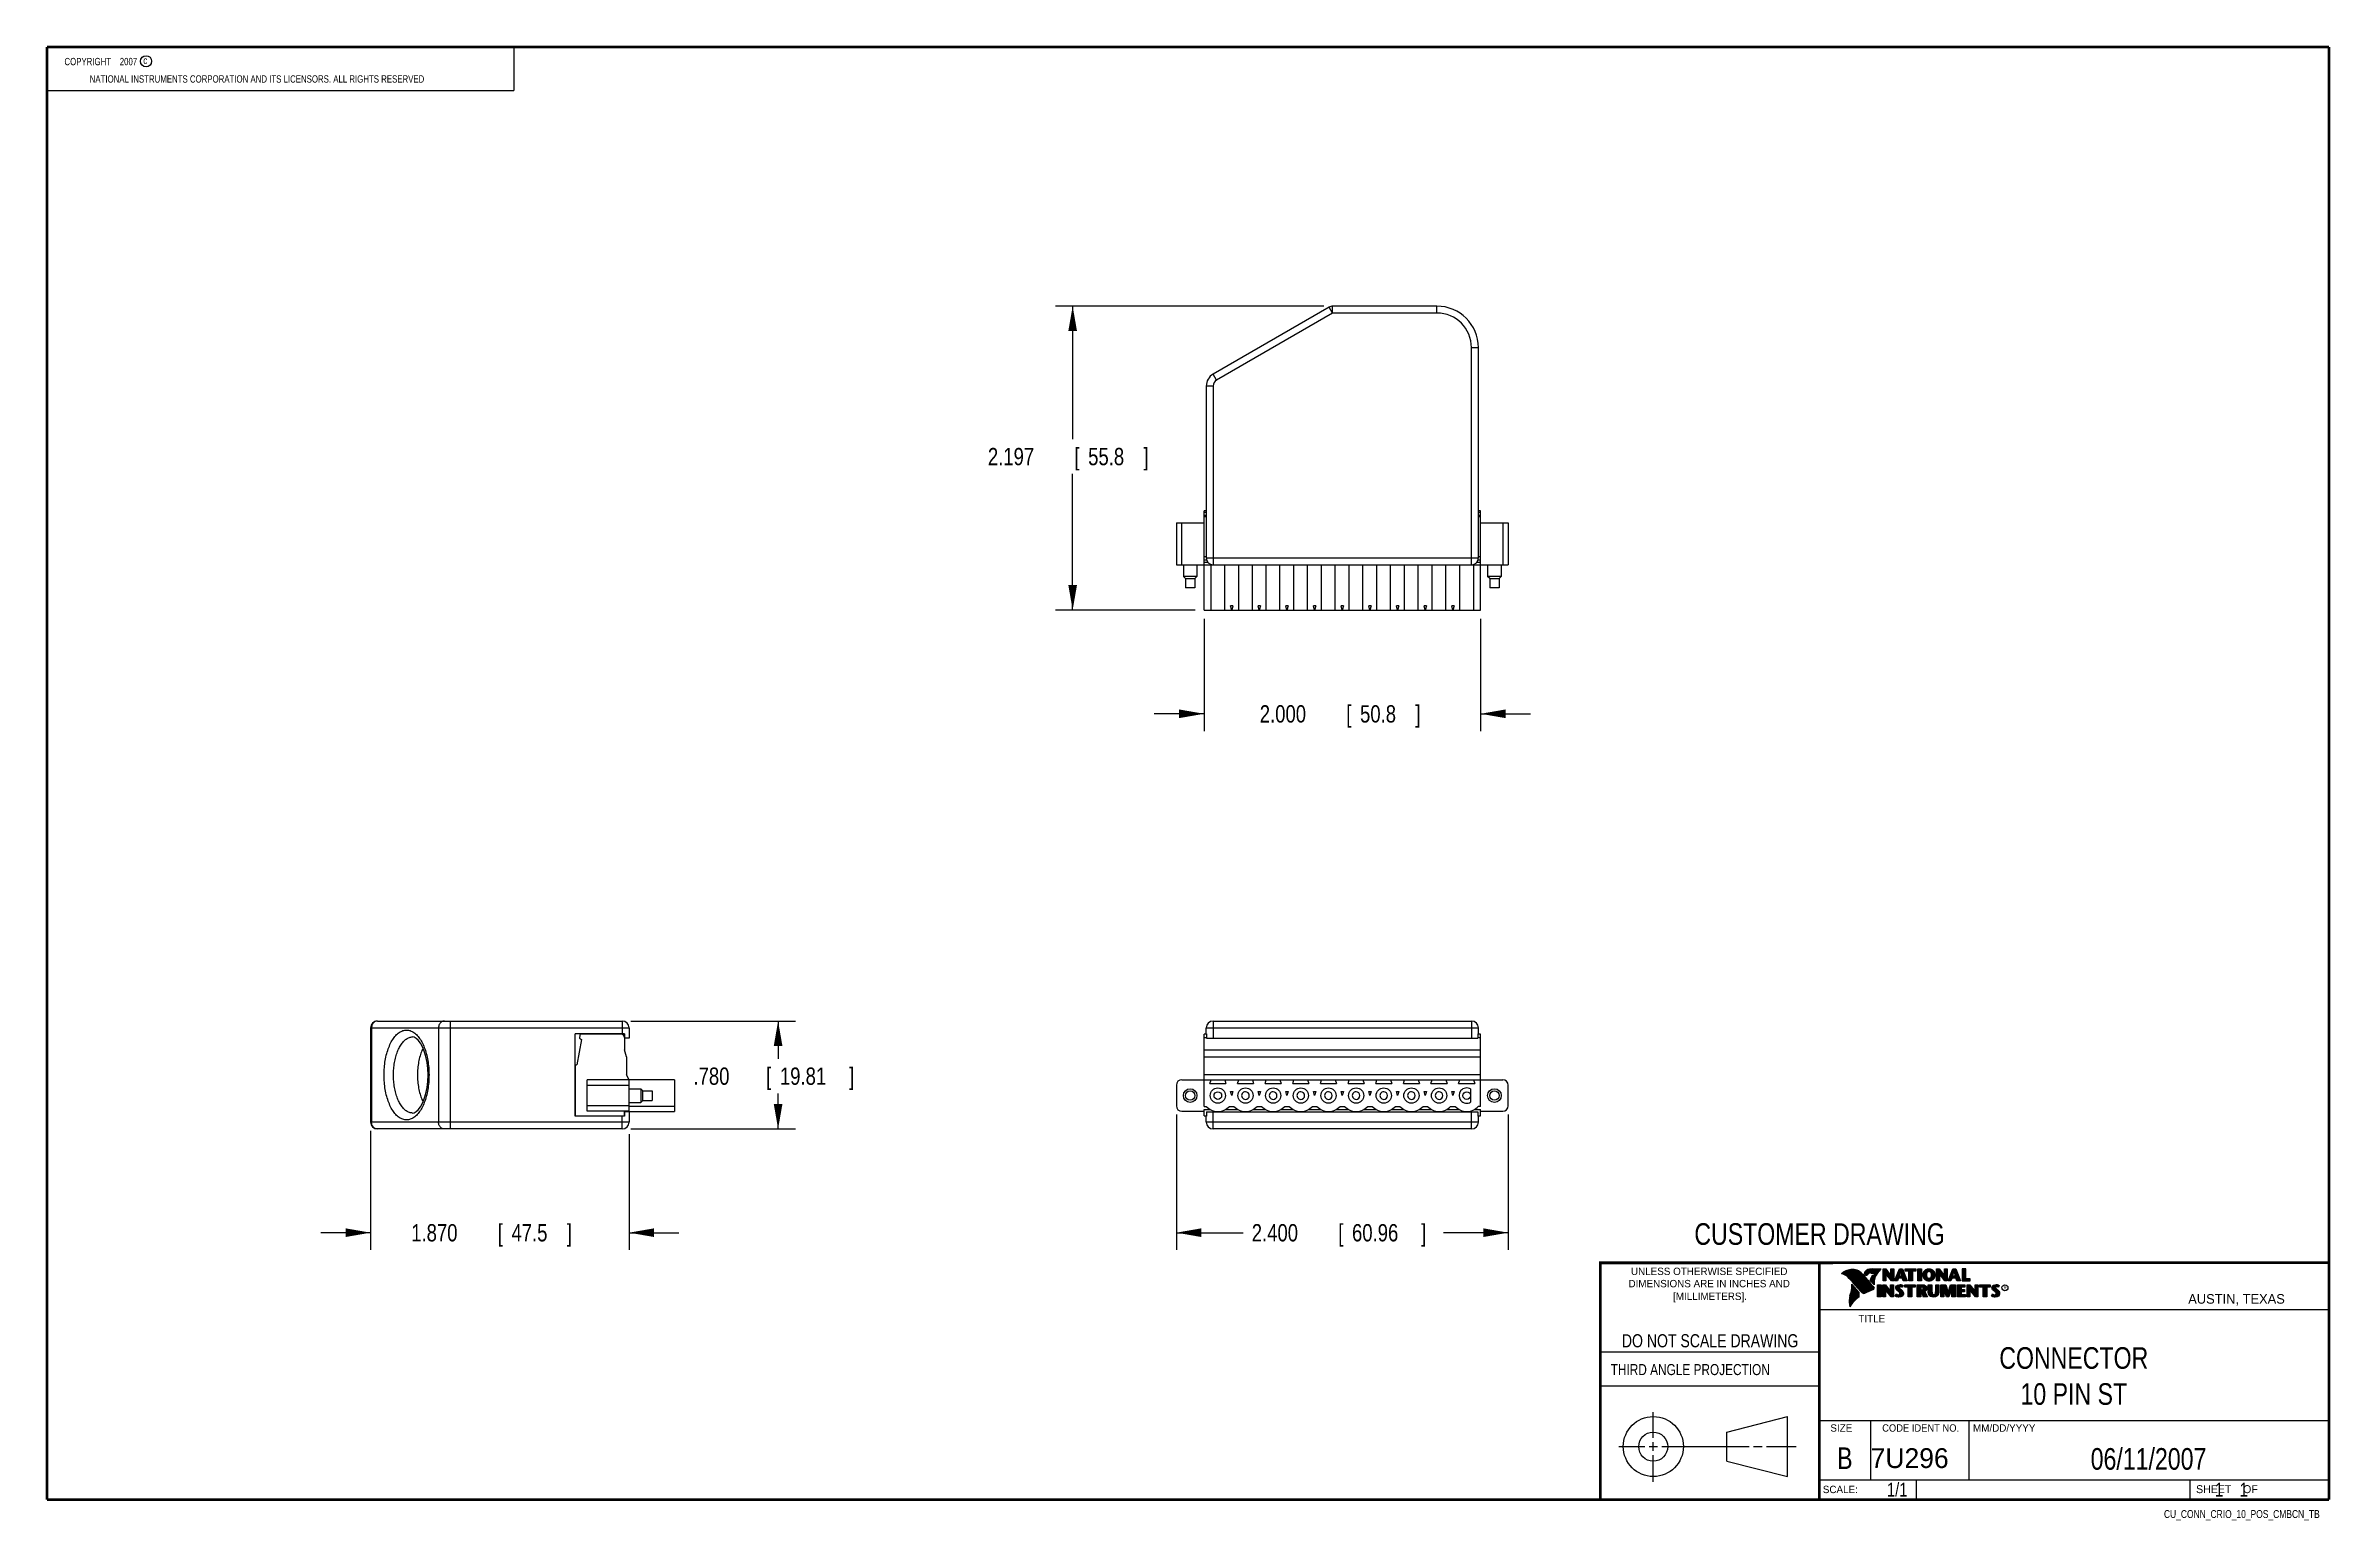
# Model space of a CAD drawing. Header units: inches. Extents: x 0.2 to 16.8, y 0.1 to 10.8.
import ezdxf
from ezdxf.enums import TextEntityAlignment as Align

# ---------------------------------------------------------------- set-up
doc = ezdxf.new("R2010")
doc.units = ezdxf.units.IN
doc.header["$LTSCALE"] = 0.935
doc.header["$MEASUREMENT"] = 0
doc.layers.get('0').update_dxf_attribs({"linetype": 'CONTINUOUS'})
doc.layers.add('DIMENSIONS', color=7, linetype='CONTINUOUS')
doc.styles.get("Standard").update_dxf_attribs({"font": 'txt', "width": 0.8})
doc.dimstyles.new('DIMSTYLE_1', dxfattribs={"dimtxt": 0.125, "dimasz": 0.18, "dimexe": 0.18, "dimexo": 0.0625, "dimgap": 0.09, "dimtad": 0, "dimtih": 1, "dimtoh": 1, "dimdec": 3, "dimzin": 4, "dimdsep": 46, "dimtxsty": 'STANDARD', "dimblk": '_FILLED', "dimblk1": '_FILLED', "dimblk2": '_FILLED', "dimcen": 0.09, "dimadec": 0, "dimazin": 0, "dimtp": 0.01, "dimtm": 0.01, "dimtfac": 1, "dimtdec": 3, "dimtofl": 0, "dimtmove": 0, "dimatfit": 3, "dimldrblk": '_FILLED', "dimfxl": 1, "dimtolj": 1, "dimtzin": 4, "dimarcsym": 0})

msp = doc.modelspace()

# ---------------------------------------------------------------- texts
at = {"color": 2, "linetype": 'CONTINUOUS', "width": 0.8}
for s, height, p in [('c', 0.053, (0.946, 10.6363)), ('NATIONAL INSTRUMENTS CORPORATION AND ITS LICENSORS. ALL RIGHTS RESERVED', 0.053, (0.5583, 10.5016)), ('THIRD ANGLE PROJECTION', 0.08, (11.5564, 1.1584))]:
    msp.add_text(s, height=height, dxfattribs=at).set_placement(p)
at = {"color": 7, "linetype": 'CONTINUOUS', "width": 0.8}
for s, height, p in [('CUSTOMER DRAWING', 0.15625, (13.0668, 2.1001)), ('DO NOT SCALE DRAWING', 0.095, (12.2754, 1.3592)), ('B', 0.1562, (13.2497, 0.4798))]:
    msp.add_text(s, height=height, dxfattribs=at).set_placement(p, align=Align.CENTER)
at = {"color": 2, "linetype": 'CONTINUOUS'}
for s, p in [('DIMENSIONS ARE IN INCHES AND', (12.2688, 1.7933)), ('UNLESS OTHERWISE SPECIFIED', (12.2688, 1.8819)), ('[MILLIMETERS].', (12.2746, 1.7015))]:
    msp.add_text(s, height=0.053254, dxfattribs=at).set_placement(p, align=Align.CENTER)
for s, height, p in [('R', 0.0217, (14.3971, 1.7782)), ('AUSTIN, TEXAS', 0.069617, (15.7327, 1.6745)), ('TITLE', 0.05325, (13.3474, 1.5397)), ('SIZE', 0.05325, (13.1451, 0.7494)), ('MM/DD/YYYY', 0.05325, (14.1765, 0.7494)), ('SCALE:', 0.05325, (13.0904, 0.3053)), ('SHEET    OF', 0.057262, (15.7892, 0.3052))]:
    msp.add_text(s, height=height, dxfattribs=at).set_placement(p)
at = {"color": 2, "linetype": 'CONTINUOUS', "width": 0.95}
msp.add_text('CODE IDENT NO.', height=0.053254, dxfattribs=at).set_placement((13.7978, 0.7494), align=Align.CENTER)
at = {"color": 7, "linetype": 'CONTINUOUS'}
msp.add_text('7U296', height=0.14316, dxfattribs=at).set_placement((13.4363, 0.4866))
at = {"color": 7, "linetype": 'CONTINUOUS', "width": 0.8}
msp.add_text('1/1', height=0.1, dxfattribs=at).set_placement((13.7025, 0.2805), align=Align.RIGHT)
at = {"color": 2, "linetype": 'CONTINUOUS', "width": 0.8}
msp.add_text('CU_CONN_CRIO_10_POS_CMBCN_TB', height=0.057262, dxfattribs=at).set_placement((16.6837, 0.1254), align=Align.RIGHT)
at = {"color": 2, "linetype": 'CONTINUOUS', "insert": (0.3125, 10.6805), "char_height": 0.053, "width": 0.8904, "attachment_point": 1}
msp.add_mtext('    COPYRIGHT    2007', dxfattribs=at)
at = {"color": 7, "linetype": 'CONTINUOUS'}
for s, insert, char_height, width, attachment_point in [('CONNECTOR\\P10 PIN ST', (14.9051, 1.3603), 0.15625, 1.125, 2), ('06/11/2007 ', (15.4455, 0.6307), 0.15625, 1.375, 2), ('    1    1', (15.8075, 0.3805), 0.1, 0.8, 1)]:
    msp.add_mtext(s, dxfattribs=dict(at, insert=insert, char_height=char_height, width=width, attachment_point=attachment_point))

# ---------------------------------------------------------------- blocks, each defined once
blk = doc.blocks.new('_FILLED')
at = {"color": 0, "linetype": 'BYBLOCK'}
blk.add_solid([(0, 0), (-1, 0.174), (-1, -0.174)], dxfattribs=at)
blk = doc.blocks.new('*D0')
at = {"layer": 'DIMENSIONS', "color": 2, "linetype": 'CONTINUOUS'}
for p, q in [((2.589, 2.925), (2.589, 2.063)), ((4.459, 2.899), (4.459, 2.063)), ((2.589, 2.188), (2.229, 2.188)), ((4.459, 2.188), (4.819, 2.188))]:
    blk.add_line(p, q, dxfattribs=at)
at = {"layer": 'DIMENSIONS', "color": 2, "linetype": 'CONTINUOUS', "xscale": 0.18, "yscale": 0.18, "zscale": 0.18}
for p, rotation in [((2.589, 2.188), 360), ((4.459, 2.188), 180)]:
    blk.add_blockref('_FILLED', p, dxfattribs=dict(at, rotation=rotation))
at = {"layer": 'DIMENSIONS', "color": 2, "linetype": 'CONTINUOUS', "width": 0.8}
for s, p in [('1.870', (2.883, 2.125)), ('[', (3.508, 2.125)), ('47.5', (3.608, 2.125)), (']', (4.008, 2.125))]:
    blk.add_text(s, height=0.125, dxfattribs=at).set_placement(p)
blk = doc.blocks.new('*D1')
at = {"layer": 'DIMENSIONS', "color": 2, "linetype": 'CONTINUOUS'}
for p, q in [((4.472, 3.718), (5.661, 3.718)), ((5.536, 3.718), (5.536, 3.444)), ((5.536, 2.938), (5.536, 3.194)), ((4.472, 2.938), (5.661, 2.938))]:
    blk.add_line(p, q, dxfattribs=at)
at = {"layer": 'DIMENSIONS', "color": 2, "linetype": 'CONTINUOUS', "xscale": 0.18, "yscale": 0.18, "zscale": 0.18}
for p, rotation in [((5.536, 3.718), 90), ((5.536, 2.938), 270)]:
    blk.add_blockref('_FILLED', p, dxfattribs=dict(at, rotation=rotation))
at = {"layer": 'DIMENSIONS', "color": 2, "linetype": 'CONTINUOUS', "width": 0.8}
for s, p in [('.780', (4.924, 3.257)), ('[', (5.449, 3.257)), ('19.81', (5.549, 3.257)), (']', (6.049, 3.257))]:
    blk.add_text(s, height=0.125, dxfattribs=at).set_placement(p)
blk = doc.blocks.new('*D2')
at = {"layer": 'DIMENSIONS', "color": 2, "linetype": 'CONTINUOUS'}
for p, q in [((8.416, 3.042), (8.416, 2.063)), ((10.816, 3.042), (10.816, 2.063)), ((8.416, 2.188), (8.898, 2.188)), ((10.816, 2.188), (10.348, 2.188))]:
    blk.add_line(p, q, dxfattribs=at)
at = {"layer": 'DIMENSIONS', "color": 2, "linetype": 'CONTINUOUS', "xscale": 0.18, "yscale": 0.18, "zscale": 0.18, "rotation": 180}
blk.add_blockref('_FILLED', (8.416, 2.188), dxfattribs=at)
at = {"layer": 'DIMENSIONS', "color": 2, "linetype": 'CONTINUOUS', "xscale": 0.18, "yscale": 0.18, "zscale": 0.18}
blk.add_blockref('_FILLED', (10.816, 2.188), dxfattribs=at)
at = {"layer": 'DIMENSIONS', "color": 2, "linetype": 'CONTINUOUS', "width": 0.8}
for s, p in [('2.400', (8.961, 2.125)), ('[', (9.586, 2.125)), ('60.96', (9.686, 2.125)), (']', (10.186, 2.125))]:
    blk.add_text(s, height=0.125, dxfattribs=at).set_placement(p)
blk = doc.blocks.new('*D3')
at = {"layer": 'DIMENSIONS', "color": 2, "linetype": 'CONTINUOUS'}
for p, q in [((8.616, 6.626), (8.616, 5.814)), ((10.616, 6.626), (10.616, 5.814)), ((8.616, 5.939), (8.256, 5.939)), ((10.616, 5.939), (10.976, 5.939))]:
    blk.add_line(p, q, dxfattribs=at)
at = {"layer": 'DIMENSIONS', "color": 2, "linetype": 'CONTINUOUS', "xscale": 0.18, "yscale": 0.18, "zscale": 0.18}
blk.add_blockref('_FILLED', (8.616, 5.939), dxfattribs=at)
at = {"layer": 'DIMENSIONS', "color": 2, "linetype": 'CONTINUOUS', "xscale": 0.18, "yscale": 0.18, "zscale": 0.18, "rotation": 180}
blk.add_blockref('_FILLED', (10.616, 5.939), dxfattribs=at)
at = {"layer": 'DIMENSIONS', "color": 2, "linetype": 'CONTINUOUS', "width": 0.8}
for s, p in [('2.000', (9.019, 5.876)), ('[', (9.644, 5.876)), ('50.8', (9.744, 5.876)), (']', (10.144, 5.876))]:
    blk.add_text(s, height=0.125, dxfattribs=at).set_placement(p)
blk = doc.blocks.new('*D4')
at = {"layer": 'DIMENSIONS', "color": 2, "linetype": 'CONTINUOUS'}
for p, q in [((9.483, 8.886), (7.541, 8.886)), ((7.666, 8.886), (7.666, 7.924)), ((7.666, 6.689), (7.666, 7.674)), ((8.553, 6.689), (7.541, 6.689))]:
    blk.add_line(p, q, dxfattribs=at)
at = {"layer": 'DIMENSIONS', "color": 2, "linetype": 'CONTINUOUS', "xscale": 0.18, "yscale": 0.18, "zscale": 0.18}
for p, rotation in [((7.666, 8.886), 90), ((7.666, 6.689), 270)]:
    blk.add_blockref('_FILLED', p, dxfattribs=dict(at, rotation=rotation))
at = {"layer": 'DIMENSIONS', "color": 2, "linetype": 'CONTINUOUS', "width": 0.8}
for s, p in [('2.197', (7.053, 7.736)), ('[', (7.678, 7.736)), ('55.8', (7.778, 7.736)), (']', (8.178, 7.736))]:
    blk.add_text(s, height=0.125, dxfattribs=at).set_placement(p)

# ---------------------------------------------------------------- dimensions: what is measured, and where the dimension line sits
at = {"layer": 'DIMENSIONS', "color": 2, "linetype": 'CONTINUOUS'}
for base, p1, p2, angle, picture, middle in [((7.6658, 6.6888), (9.4834, 8.8858), (8.5533, 6.6888), 270, '*D4', (7.6658, 7.7985)), ((5.5362, 3.7179), (4.4717, 2.9379), (4.4717, 3.7179), 90, '*D1', (5.5362, 3.3193))]:
    dim = msp.add_linear_dim(base=base, p1=p1, p2=p2, angle=angle, dimstyle='DIMSTYLE_1', dxfattribs=at)
    dim.commit()
    dim.dimension.update_dxf_attribs({"geometry": picture, "text_midpoint": middle, "dimtype": 160})
for base, p1, p2, picture, middle in [((10.6158, 5.9388), (8.6158, 6.6263), (10.6158, 6.6263), '*D3', (9.6315, 5.9388)), ((10.8158, 2.1879), (8.4158, 3.0425), (10.8158, 3.0425), '*D2', (9.6233, 2.1879)), ((4.4594, 2.1879), (2.5892, 2.9254), (4.4594, 2.8993), '*D0', (3.4957, 2.1879))]:
    dim = msp.add_linear_dim(base=base, p1=p1, p2=p2, dimstyle='DIMSTYLE_1', dxfattribs=at)
    dim.commit()
    dim.dimension.update_dxf_attribs({"geometry": picture, "text_midpoint": middle, "dimtype": 160})

# ---------------------------------------------------------------- linework, layer by layer
at = {"color": 2, "linetype": 'CONTINUOUS'}
for p, q in [((0.25, 10.7586), (3.625, 10.7586)), ((0.25, 10.7586), (0.25, 10.4456)), ((3.625, 10.7586), (3.625, 10.4456)), ((0.25, 10.4456), (3.625, 10.4456)), ((13.0652, 1.9695), (16.745, 1.9695)), ((13.0652, 1.9695), (13.0652, 0.2605)), ((13.2311, 1.8934), (13.2311, 1.8949)), ((13.2347, 1.8921), (13.2347, 1.8972)), ((13.2382, 1.8907), (13.2382, 1.8994)), ((13.2418, 1.8892), (13.2418, 1.9015)), ((13.2453, 1.8876), (13.2453, 1.9035)), ((13.2489, 1.8858), (13.2489, 1.9054)), ((13.2524, 1.8839), (13.2524, 1.9069)), ((13.256, 1.8818), (13.256, 1.9084)), ((13.2596, 1.8796), (13.2596, 1.9098)), ((13.2631, 1.8772), (13.2631, 1.9111)), ((13.2667, 1.8747), (13.2667, 1.9124)), ((13.2702, 1.872), (13.2702, 1.9135)), ((13.2738, 1.869), (13.2738, 1.9146)), ((13.2773, 1.8658), (13.2773, 1.9155)), ((13.2809, 1.8624), (13.2809, 1.9164)), ((13.2844, 1.8587), (13.2844, 1.9173)), ((13.288, 1.8549), (13.288, 1.9181)), ((13.2915, 1.851), (13.2915, 1.9188)), ((13.2951, 1.8471), (13.2951, 1.9194)), ((13.2987, 1.8431), (13.2987, 1.9198)), ((13.3022, 1.8391), (13.3022, 1.92)), ((13.3058, 1.8351), (13.3058, 1.9201)), ((13.3093, 1.8311), (13.3093, 1.9201)), ((13.3129, 1.827), (13.3129, 1.9199)), ((13.3164, 1.8229), (13.3164, 1.9196)), ((13.32, 1.8188), (13.32, 1.9192)), ((13.3235, 1.8146), (13.3235, 1.9186)), ((13.3271, 1.8104), (13.3271, 1.9179)), ((13.3306, 1.8062), (13.3306, 1.9172)), ((13.3342, 1.802), (13.3342, 1.9163)), ((13.3378, 1.7978), (13.3378, 1.9151)), ((13.3413, 1.7937), (13.3413, 1.9138)), ((13.3449, 1.7897), (13.3449, 1.9122)), ((13.3484, 1.7856), (13.3484, 1.9103)), ((13.352, 1.7817), (13.352, 1.9081)), ((13.3555, 1.7778), (13.3555, 1.9055)), ((13.3591, 1.7739), (13.3591, 1.9026)), ((13.3626, 1.7701), (13.3626, 1.8991)), ((13.3662, 1.7663), (13.3662, 1.8952)), ((13.3697, 1.7625), (13.3697, 1.8915)), ((13.3733, 1.7588), (13.3733, 1.8878)), ((13.3769, 1.7556), (13.3769, 1.8841)), ((13.3804, 1.7529), (13.3804, 1.8803)), ((13.384, 1.7512), (13.384, 1.8766)), ((13.3875, 1.7509), (13.3875, 1.8728)), ((13.4022, 1.878), (13.3901, 1.8922)), ((13.3911, 1.7518), (13.3911, 1.8691)), ((13.4029, 1.881), (13.3927, 1.893)), ((13.3946, 1.8908), (13.3946, 1.8999)), ((13.3946, 1.7533), (13.3946, 1.8653)), ((13.3982, 1.8866), (13.3982, 1.9062)), ((13.3982, 1.7548), (13.3982, 1.8615)), ((13.4017, 1.8824), (13.4017, 1.9101)), ((13.4017, 1.7563), (13.4017, 1.8574)), ((13.4053, 1.8823), (13.4053, 1.9129)), ((13.4053, 1.7578), (13.4053, 1.8531)), ((13.4088, 1.8844), (13.4088, 1.915)), ((13.4088, 1.7593), (13.4088, 1.8488)), ((13.4124, 1.887), (13.4124, 1.9167)), ((13.4124, 1.7609), (13.4124, 1.8445)), ((13.4159, 1.89), (13.4159, 1.9182)), ((13.4159, 1.7625), (13.4159, 1.8402)), ((13.4195, 1.8937), (13.4195, 1.9193)), ((13.4195, 1.7641), (13.4195, 1.8359)), ((13.4231, 1.8964), (13.4231, 1.9203)), ((13.4231, 1.7657), (13.4231, 1.8316)), ((13.4266, 1.8982), (13.4266, 1.9209)), ((13.4266, 1.7674), (13.4266, 1.8273)), ((13.4302, 1.8995), (13.4302, 1.9214)), ((13.4302, 1.7691), (13.4302, 1.823)), ((13.4414, 1.8328), (13.4319, 1.8437)), ((13.4337, 1.8997), (13.4337, 1.922)), ((13.4337, 1.7708), (13.4337, 1.8187)), ((13.4433, 1.8344), (13.4349, 1.844)), ((13.4373, 1.8991), (13.4373, 1.9224)), ((13.4373, 1.8413), (13.4373, 1.8491)), ((13.4408, 1.898), (13.4408, 1.9228)), ((13.4408, 1.8372), (13.4408, 1.8572)), ((13.4444, 1.8972), (13.4444, 1.9231)), ((13.4444, 1.8331), (13.4444, 1.8665)), ((13.4479, 1.8969), (13.4479, 1.9234)), ((13.4479, 1.8288), (13.4479, 1.873)), ((13.4515, 1.8966), (13.4515, 1.9236)), ((13.4515, 1.8247), (13.4515, 1.8764)), ((13.4529, 1.9261), (13.5132, 1.9271)), ((13.453, 1.9236), (13.5067, 1.9245)), ((13.455, 1.8965), (13.455, 1.9237)), ((13.455, 1.8207), (13.455, 1.878)), ((13.4586, 1.8964), (13.4586, 1.9237)), ((13.4586, 1.8303), (13.4586, 1.879)), ((13.4622, 1.8957), (13.4622, 1.9238)), ((13.4622, 1.8535), (13.4622, 1.8795)), ((13.4657, 1.8935), (13.4657, 1.9238)), ((13.4657, 1.8636), (13.4657, 1.8798)), ((13.4693, 1.872), (13.4693, 1.9239)), ((13.4728, 1.8794), (13.4728, 1.9239)), ((13.4764, 1.8859), (13.4764, 1.924)), ((13.4799, 1.8919), (13.4799, 1.924)), ((13.4835, 1.8973), (13.4835, 1.9241)), ((13.487, 1.9023), (13.487, 1.9242)), ((13.4906, 1.9069), (13.4906, 1.9242)), ((13.4941, 1.9112), (13.4941, 1.9243)), ((13.4977, 1.9153), (13.4977, 1.9243)), ((13.5013, 1.9191), (13.5013, 1.9244)), ((13.5261, 1.9263), (13.5451, 1.9263)), ((13.5261, 1.839), (13.5261, 1.9263)), ((13.5466, 1.839), (13.5261, 1.839)), ((13.5286, 1.9237), (13.5439, 1.9237)), ((13.5286, 1.8415), (13.5286, 1.9237)), ((13.5441, 1.8415), (13.5286, 1.8415)), ((13.5332, 1.8415), (13.5332, 1.9237)), ((13.5367, 1.8415), (13.5367, 1.9237)), ((13.5402, 1.8415), (13.5402, 1.9237)), ((13.5441, 1.8976), (13.5437, 1.9237)), ((13.5439, 1.9237), (13.5854, 1.869)), ((13.5873, 1.8415), (13.5441, 1.8976)), ((13.5441, 1.8976), (13.5441, 1.8415)), ((13.5451, 1.9263), (13.5829, 1.8765)), ((13.586, 1.839), (13.5466, 1.8902)), ((13.5466, 1.8902), (13.5466, 1.839)), ((13.5471, 1.8936), (13.5471, 1.9194)), ((13.5506, 1.8891), (13.5506, 1.9149)), ((13.5541, 1.8846), (13.5541, 1.9103)), ((13.5576, 1.8801), (13.5576, 1.9057)), ((13.561, 1.8756), (13.561, 1.9011)), ((13.5645, 1.8711), (13.5645, 1.8965)), ((13.568, 1.8665), (13.568, 1.8919)), ((13.5715, 1.862), (13.5715, 1.8874)), ((13.575, 1.8575), (13.575, 1.8828)), ((13.5784, 1.853), (13.5784, 1.8782)), ((13.5819, 1.8485), (13.5819, 1.8736)), ((13.5829, 1.9263), (13.6036, 1.9263)), ((13.5829, 1.8765), (13.5829, 1.9263)), ((13.5854, 1.9237), (13.6011, 1.9237)), ((13.5854, 1.869), (13.5854, 1.9237)), ((13.5854, 1.844), (13.5854, 1.869)), ((13.6036, 1.839), (13.586, 1.839)), ((13.6011, 1.8415), (13.5873, 1.8415)), ((13.5889, 1.8415), (13.5889, 1.9237)), ((13.5923, 1.8415), (13.5923, 1.9237)), ((13.5958, 1.8415), (13.5958, 1.9237)), ((13.5993, 1.8415), (13.5993, 1.9237)), ((13.6011, 1.9237), (13.6011, 1.8415)), ((13.6036, 1.9263), (13.6036, 1.839)), ((13.6088, 1.839), (13.6444, 1.9262)), ((13.6294, 1.839), (13.6088, 1.839)), ((13.6125, 1.8415), (13.6461, 1.9237)), ((13.6277, 1.8415), (13.6125, 1.8415)), ((13.6167, 1.8415), (13.6167, 1.8516)), ((13.6201, 1.8415), (13.6201, 1.8601)), ((13.6236, 1.8415), (13.6236, 1.8686)), ((13.6271, 1.8415), (13.6271, 1.8771)), ((13.6361, 1.8623), (13.6277, 1.8415)), ((13.6378, 1.8598), (13.6294, 1.839)), ((13.6306, 1.8486), (13.6306, 1.8857)), ((13.634, 1.8573), (13.634, 1.8942)), ((13.6665, 1.8623), (13.6361, 1.8623)), ((13.6375, 1.8623), (13.6375, 1.9027)), ((13.6647, 1.8598), (13.6378, 1.8598)), ((13.6388, 1.8711), (13.65, 1.9073)), ((13.6639, 1.8711), (13.6388, 1.8711)), ((13.641, 1.8781), (13.641, 1.9112)), ((13.641, 1.8623), (13.641, 1.8711)), ((13.6423, 1.8736), (13.6519, 1.9048)), ((13.6606, 1.8736), (13.6423, 1.8736)), ((13.6444, 1.9262), (13.6664, 1.9262)), ((13.6445, 1.8893), (13.6445, 1.9197)), ((13.6445, 1.8623), (13.6445, 1.8711)), ((13.6461, 1.9237), (13.6647, 1.9237)), ((13.6479, 1.9006), (13.6479, 1.9237)), ((13.6479, 1.8623), (13.6479, 1.8711)), ((13.65, 1.9073), (13.6541, 1.9073)), ((13.6514, 1.9073), (13.6514, 1.9237)), ((13.6514, 1.8623), (13.6514, 1.8711)), ((13.6519, 1.9048), (13.6521, 1.9048)), ((13.6521, 1.9048), (13.6606, 1.8736)), ((13.6541, 1.9073), (13.6639, 1.8711)), ((13.6549, 1.9043), (13.6549, 1.9237)), ((13.6549, 1.8623), (13.6549, 1.8711)), ((13.6584, 1.8915), (13.6584, 1.9237)), ((13.6584, 1.8623), (13.6584, 1.8711)), ((13.6618, 1.8787), (13.6618, 1.9237)), ((13.6618, 1.8623), (13.6618, 1.8711)), ((13.6647, 1.9237), (13.6959, 1.8415)), ((13.6717, 1.839), (13.6647, 1.8598)), ((13.6653, 1.8623), (13.6653, 1.922)), ((13.6664, 1.9262), (13.6995, 1.839)), ((13.6735, 1.8415), (13.6665, 1.8623)), ((13.6688, 1.8555), (13.6688, 1.9128)), ((13.6995, 1.839), (13.6717, 1.839)), ((13.6723, 1.8452), (13.6723, 1.9037)), ((13.6959, 1.8415), (13.6735, 1.8415)), ((13.6757, 1.8415), (13.6757, 1.8945)), ((13.6792, 1.8415), (13.6792, 1.8854)), ((13.6827, 1.8415), (13.6827, 1.8762)), ((13.6862, 1.8415), (13.6862, 1.8671)), ((13.6866, 1.9262), (13.7634, 1.9262)), ((13.6866, 1.9099), (13.6866, 1.9262)), ((13.7118, 1.9099), (13.6866, 1.9099)), ((13.6891, 1.9237), (13.7609, 1.9237)), ((13.6891, 1.9125), (13.6891, 1.9237)), ((13.7143, 1.9125), (13.6891, 1.9125)), ((13.6896, 1.8415), (13.6896, 1.8579)), ((13.6931, 1.9125), (13.6931, 1.9237)), ((13.6931, 1.8415), (13.6931, 1.8488)), ((13.6966, 1.9125), (13.6966, 1.9237)), ((13.7001, 1.9125), (13.7001, 1.9237)), ((13.7035, 1.9125), (13.7035, 1.9237)), ((13.707, 1.9125), (13.707, 1.9237)), ((13.7105, 1.9125), (13.7105, 1.9237)), ((13.7118, 1.839), (13.7118, 1.9099)), ((13.7382, 1.839), (13.7118, 1.839)), ((13.7143, 1.9125), (13.714, 1.9237)), ((13.7143, 1.8415), (13.7143, 1.9125)), ((13.7357, 1.8415), (13.7143, 1.8415)), ((13.7174, 1.8415), (13.7174, 1.9237)), ((13.7209, 1.8415), (13.7209, 1.9237)), ((13.7244, 1.8415), (13.7244, 1.9237)), ((13.7279, 1.8415), (13.7279, 1.9237)), ((13.7313, 1.8415), (13.7313, 1.9237)), ((13.7357, 1.9125), (13.7348, 1.9237)), ((13.7609, 1.9125), (13.7357, 1.9125)), ((13.7357, 1.9125), (13.7357, 1.8415)), ((13.7634, 1.9099), (13.7382, 1.9099)), ((13.7382, 1.9099), (13.7382, 1.839)), ((13.7383, 1.9125), (13.7383, 1.9237)), ((13.7418, 1.9125), (13.7418, 1.9237)), ((13.7452, 1.9125), (13.7452, 1.9237)), ((13.7487, 1.9125), (13.7487, 1.9237)), ((13.7522, 1.9125), (13.7522, 1.9237)), ((13.7557, 1.9125), (13.7557, 1.9237)), ((13.7591, 1.9125), (13.7591, 1.9237)), ((13.7609, 1.9237), (13.7609, 1.9125)), ((13.7634, 1.9262), (13.7634, 1.9099)), ((13.7768, 1.9262), (13.8031, 1.9262)), ((13.7768, 1.839), (13.7768, 1.9262)), ((13.8031, 1.839), (13.7768, 1.839)), ((13.7794, 1.9237), (13.8006, 1.9237)), ((13.7794, 1.8415), (13.7794, 1.9237)), ((13.8006, 1.8415), (13.7794, 1.8415)), ((13.7835, 1.8415), (13.7835, 1.9237)), ((13.787, 1.8415), (13.787, 1.9237)), ((13.7904, 1.8415), (13.7904, 1.9237)), ((13.7939, 1.8415), (13.7939, 1.9237)), ((13.7974, 1.8415), (13.7974, 1.9237)), ((13.8006, 1.9237), (13.8006, 1.8415)), ((13.8031, 1.9262), (13.8031, 1.839)), ((13.8154, 1.8853), (13.8155, 1.8871)), ((13.8154, 1.8834), (13.8154, 1.8853)), ((13.8154, 1.8816), (13.8154, 1.8834)), ((13.8155, 1.8797), (13.8154, 1.8816)), ((13.8155, 1.8871), (13.8157, 1.8889)), ((13.8157, 1.8779), (13.8155, 1.8797)), ((13.8157, 1.8889), (13.8159, 1.8907)), ((13.8159, 1.876), (13.8157, 1.8779)), ((13.8159, 1.8907), (13.8161, 1.8924)), ((13.8162, 1.8742), (13.8159, 1.876)), ((13.8161, 1.8924), (13.8165, 1.8941)), ((13.8166, 1.8724), (13.8162, 1.8742)), ((13.8165, 1.8941), (13.8169, 1.8958)), ((13.817, 1.8706), (13.8166, 1.8724)), ((13.8169, 1.8958), (13.8174, 1.8975)), ((13.8174, 1.8689), (13.817, 1.8706)), ((13.8174, 1.8975), (13.8179, 1.8991)), ((13.8179, 1.8672), (13.8174, 1.8689)), ((13.8179, 1.8991), (13.8185, 1.9006)), ((13.8179, 1.8852), (13.818, 1.8869)), ((13.8179, 1.8834), (13.8179, 1.8852)), ((13.818, 1.8817), (13.8179, 1.8834)), ((13.8185, 1.8655), (13.8179, 1.8672)), ((13.818, 1.8869), (13.8182, 1.8886)), ((13.8181, 1.8799), (13.818, 1.8817)), ((13.8182, 1.8781), (13.8181, 1.8799)), ((13.8182, 1.8886), (13.8184, 1.8903)), ((13.8184, 1.8764), (13.8182, 1.8781)), ((13.8184, 1.8903), (13.8186, 1.892)), ((13.8187, 1.8746), (13.8184, 1.8764)), ((13.8185, 1.9006), (13.8191, 1.9021)), ((13.8191, 1.8639), (13.8185, 1.8655)), ((13.8186, 1.892), (13.819, 1.8936)), ((13.8191, 1.8729), (13.8187, 1.8746)), ((13.819, 1.8936), (13.8193, 1.8952)), ((13.8191, 1.9021), (13.8198, 1.9036)), ((13.8194, 1.8712), (13.8191, 1.8729)), ((13.8198, 1.8623), (13.8191, 1.8639)), ((13.8193, 1.8952), (13.8198, 1.8967)), ((13.8199, 1.8696), (13.8194, 1.8712)), ((13.8198, 1.9036), (13.8206, 1.9051)), ((13.8198, 1.8967), (13.8203, 1.8982)), ((13.8205, 1.8607), (13.8198, 1.8623)), ((13.8204, 1.8679), (13.8199, 1.8696)), ((13.8203, 1.8982), (13.8208, 1.8997)), ((13.8209, 1.8664), (13.8204, 1.8679)), ((13.8213, 1.8592), (13.8205, 1.8607)), ((13.8206, 1.9051), (13.8214, 1.9065)), ((13.8208, 1.8997), (13.8214, 1.9011)), ((13.8209, 1.8664), (13.8208, 1.8997)), ((13.8215, 1.8648), (13.8209, 1.8664)), ((13.8221, 1.8578), (13.8213, 1.8592)), ((13.8214, 1.9065), (13.8223, 1.9079)), ((13.8214, 1.9011), (13.8221, 1.9025)), ((13.8221, 1.8633), (13.8215, 1.8648)), ((13.8221, 1.9025), (13.8228, 1.9038)), ((13.8228, 1.8619), (13.8221, 1.8633)), ((13.823, 1.8563), (13.8221, 1.8578)), ((13.8223, 1.9079), (13.8232, 1.9092)), ((13.8228, 1.9038), (13.8236, 1.9052)), ((13.8235, 1.8604), (13.8228, 1.8619)), ((13.8239, 1.855), (13.823, 1.8563)), ((13.8232, 1.9092), (13.8243, 1.9106)), ((13.8243, 1.8591), (13.8235, 1.8604)), ((13.8236, 1.9052), (13.8244, 1.9065)), ((13.8249, 1.8536), (13.8239, 1.855)), ((13.8243, 1.9106), (13.8253, 1.9119)), ((13.8243, 1.8591), (13.8244, 1.9065)), ((13.8251, 1.8577), (13.8243, 1.8591)), ((13.8244, 1.9065), (13.8253, 1.9077)), ((13.826, 1.8523), (13.8249, 1.8536)), ((13.826, 1.8564), (13.8251, 1.8577)), ((13.8253, 1.9119), (13.8265, 1.9132)), ((13.8253, 1.9077), (13.8262, 1.909)), ((13.8269, 1.8552), (13.826, 1.8564)), ((13.8271, 1.8511), (13.826, 1.8523)), ((13.8262, 1.909), (13.8273, 1.9102)), ((13.8265, 1.9132), (13.8276, 1.9144)), ((13.8279, 1.854), (13.8269, 1.8552)), ((13.8282, 1.8499), (13.8271, 1.8511)), ((13.8273, 1.9102), (13.8283, 1.9114)), ((13.8276, 1.9144), (13.8288, 1.9156)), ((13.8279, 1.854), (13.8283, 1.9114)), ((13.8289, 1.8528), (13.8279, 1.854)), ((13.8294, 1.8487), (13.8282, 1.8499)), ((13.8283, 1.9114), (13.8294, 1.9126)), ((13.8288, 1.9156), (13.8301, 1.9167)), ((13.83, 1.8517), (13.8289, 1.8528)), ((13.8294, 1.9126), (13.8306, 1.9137)), ((13.8306, 1.8476), (13.8294, 1.8487)), ((13.8311, 1.8506), (13.83, 1.8517)), ((13.8301, 1.9167), (13.8314, 1.9178)), ((13.8306, 1.9137), (13.8318, 1.9148)), ((13.8319, 1.8466), (13.8306, 1.8476)), ((13.8311, 1.8506), (13.8318, 1.9148)), ((13.8323, 1.8496), (13.8311, 1.8506)), ((13.8314, 1.9178), (13.8327, 1.9188)), ((13.8318, 1.9148), (13.833, 1.9158)), ((13.8332, 1.8456), (13.8319, 1.8466)), ((13.8335, 1.8486), (13.8323, 1.8496)), ((13.8327, 1.9188), (13.834, 1.9198)), ((13.833, 1.9158), (13.8342, 1.9168)), ((13.8346, 1.8447), (13.8332, 1.8456)), ((13.8347, 1.8477), (13.8335, 1.8486)), ((13.834, 1.9198), (13.8354, 1.9207)), ((13.8342, 1.9168), (13.8355, 1.9177)), ((13.836, 1.8438), (13.8346, 1.8447)), ((13.8347, 1.8477), (13.8355, 1.9177)), ((13.836, 1.8468), (13.8347, 1.8477)), ((13.8354, 1.9207), (13.8368, 1.9215)), ((13.8355, 1.9177), (13.8368, 1.9185)), ((13.8373, 1.846), (13.836, 1.8468)), ((13.8374, 1.843), (13.836, 1.8438)), ((13.8368, 1.9215), (13.8382, 1.9223)), ((13.8368, 1.9185), (13.8381, 1.9193)), ((13.8386, 1.8452), (13.8373, 1.846)), ((13.839, 1.8423), (13.8374, 1.843)), ((13.8381, 1.9193), (13.8394, 1.92)), ((13.8386, 1.8452), (13.8381, 1.9193)), ((13.8382, 1.9223), (13.8397, 1.923)), ((13.84, 1.8445), (13.8386, 1.8452)), ((13.8405, 1.8416), (13.839, 1.8423)), ((13.8394, 1.92), (13.8408, 1.9207)), ((13.8397, 1.923), (13.8412, 1.9237)), ((13.8397, 1.8857), (13.8398, 1.8868)), ((13.8397, 1.8845), (13.8397, 1.8857)), ((13.8397, 1.8833), (13.8397, 1.8845)), ((13.8397, 1.8821), (13.8397, 1.8833)), ((13.8397, 1.8809), (13.8397, 1.8821)), ((13.8398, 1.8796), (13.8397, 1.8809)), ((13.8398, 1.8868), (13.8399, 1.888)), ((13.8399, 1.8784), (13.8398, 1.8796)), ((13.8399, 1.888), (13.84, 1.8891)), ((13.84, 1.8773), (13.8399, 1.8784)), ((13.84, 1.8891), (13.8401, 1.8902)), ((13.8401, 1.8761), (13.84, 1.8773)), ((13.8415, 1.8439), (13.84, 1.8445)), ((13.8401, 1.8902), (13.8402, 1.8913)), ((13.8402, 1.8749), (13.8401, 1.8761)), ((13.8402, 1.8913), (13.8403, 1.8924)), ((13.8404, 1.8738), (13.8402, 1.8749)), ((13.8403, 1.8924), (13.8405, 1.8934)), ((13.8405, 1.8727), (13.8404, 1.8738)), ((13.8405, 1.8934), (13.8407, 1.8944)), ((13.8407, 1.8716), (13.8405, 1.8727)), ((13.8421, 1.8409), (13.8405, 1.8416)), ((13.8407, 1.8944), (13.8409, 1.8954)), ((13.841, 1.8706), (13.8407, 1.8716)), ((13.8408, 1.9207), (13.8422, 1.9213)), ((13.8409, 1.8954), (13.8411, 1.8963)), ((13.8412, 1.8696), (13.841, 1.8706)), ((13.8411, 1.8963), (13.8414, 1.8972)), ((13.8412, 1.9237), (13.8427, 1.9243)), ((13.8414, 1.8686), (13.8412, 1.8696)), ((13.8414, 1.8972), (13.8416, 1.8981)), ((13.8417, 1.8677), (13.8414, 1.8686)), ((13.8415, 1.8439), (13.8417, 1.8678)), ((13.843, 1.8433), (13.8415, 1.8439)), ((13.8416, 1.8981), (13.8419, 1.899)), ((13.842, 1.8667), (13.8417, 1.8677)), ((13.8419, 1.899), (13.8422, 1.8999)), ((13.842, 1.8991), (13.8422, 1.9213)), ((13.8423, 1.8658), (13.842, 1.8667)), ((13.8438, 1.8404), (13.8421, 1.8409)), ((13.8422, 1.9213), (13.8436, 1.9219)), ((13.8422, 1.8999), (13.8426, 1.9007)), ((13.8422, 1.8844), (13.8423, 1.8856)), ((13.8422, 1.8833), (13.8422, 1.8844)), ((13.8422, 1.8821), (13.8422, 1.8833)), ((13.8423, 1.8809), (13.8422, 1.8821)), ((13.8423, 1.8867), (13.8424, 1.8878)), ((13.8423, 1.8856), (13.8423, 1.8867)), ((13.8423, 1.8798), (13.8423, 1.8809)), ((13.8424, 1.8786), (13.8423, 1.8798)), ((13.8427, 1.865), (13.8423, 1.8658)), ((13.8424, 1.8878), (13.8425, 1.8889)), ((13.8425, 1.8775), (13.8424, 1.8786)), ((13.8425, 1.8889), (13.8426, 1.89)), ((13.8426, 1.8764), (13.8425, 1.8775)), ((13.8426, 1.9007), (13.843, 1.9016)), ((13.8426, 1.89), (13.8427, 1.891)), ((13.8427, 1.8753), (13.8426, 1.8764)), ((13.8427, 1.9243), (13.8443, 1.9248)), ((13.8427, 1.891), (13.8428, 1.892)), ((13.8429, 1.8742), (13.8427, 1.8753)), ((13.8431, 1.8641), (13.8427, 1.865)), ((13.8428, 1.892), (13.843, 1.893)), ((13.843, 1.8731), (13.8429, 1.8742)), ((13.843, 1.9016), (13.8434, 1.9024)), ((13.843, 1.893), (13.8432, 1.8939)), ((13.8432, 1.8721), (13.843, 1.8731)), ((13.8445, 1.8428), (13.843, 1.8433)), ((13.8434, 1.8633), (13.8431, 1.8641)), ((13.8432, 1.8939), (13.8434, 1.8948)), ((13.8434, 1.8712), (13.8432, 1.8721)), ((13.8434, 1.9024), (13.8438, 1.9032)), ((13.8434, 1.8948), (13.8436, 1.8957)), ((13.8436, 1.8702), (13.8434, 1.8712)), ((13.8439, 1.8625), (13.8434, 1.8633)), ((13.8436, 1.9219), (13.8451, 1.9224)), ((13.8436, 1.8957), (13.8438, 1.8965)), ((13.8439, 1.8693), (13.8436, 1.8702)), ((13.8438, 1.9032), (13.8443, 1.904)), ((13.8438, 1.8965), (13.844, 1.8974)), ((13.8455, 1.8399), (13.8438, 1.8404)), ((13.8441, 1.8684), (13.8439, 1.8693)), ((13.8443, 1.8617), (13.8439, 1.8625)), ((13.844, 1.8974), (13.8443, 1.8982)), ((13.8444, 1.8676), (13.8441, 1.8684)), ((13.8443, 1.9248), (13.8459, 1.9253)), ((13.8443, 1.904), (13.8447, 1.9047)), ((13.8443, 1.8982), (13.8446, 1.899)), ((13.8448, 1.8609), (13.8443, 1.8617)), ((13.8447, 1.8667), (13.8444, 1.8676)), ((13.8462, 1.8423), (13.8445, 1.8428)), ((13.8446, 1.899), (13.8449, 1.8997)), ((13.8447, 1.9047), (13.8453, 1.9055)), ((13.845, 1.8659), (13.8447, 1.8667)), ((13.8453, 1.8602), (13.8448, 1.8609)), ((13.8449, 1.8997), (13.8453, 1.9005)), ((13.8454, 1.8651), (13.845, 1.8659)), ((13.8451, 1.9224), (13.8466, 1.9229)), ((13.8453, 1.9055), (13.8451, 1.9224)), ((13.8453, 1.9055), (13.8458, 1.9062)), ((13.8453, 1.9005), (13.8456, 1.9012)), ((13.8458, 1.8595), (13.8453, 1.8602)), ((13.8457, 1.8644), (13.8454, 1.8651)), ((13.8473, 1.8395), (13.8455, 1.8399)), ((13.8456, 1.9012), (13.846, 1.902)), ((13.8461, 1.8637), (13.8457, 1.8644)), ((13.8458, 1.9062), (13.8464, 1.9068)), ((13.8464, 1.8588), (13.8458, 1.8595)), ((13.846, 1.8424), (13.8458, 1.8595)), ((13.8459, 1.9253), (13.8476, 1.9257)), ((13.846, 1.902), (13.8464, 1.9027)), ((13.8465, 1.863), (13.8461, 1.8637)), ((13.8478, 1.8419), (13.8462, 1.8423)), ((13.8464, 1.9068), (13.847, 1.9074)), ((13.8464, 1.9027), (13.8468, 1.9033)), ((13.847, 1.8581), (13.8464, 1.8588)), ((13.8469, 1.8623), (13.8465, 1.863)), ((13.8466, 1.9229), (13.8481, 1.9233)), ((13.8468, 1.9033), (13.8473, 1.9039)), ((13.8473, 1.8617), (13.8469, 1.8623)), ((13.847, 1.9074), (13.8477, 1.908)), ((13.8477, 1.8575), (13.847, 1.8581)), ((13.8473, 1.9039), (13.8478, 1.9045)), ((13.8478, 1.8611), (13.8473, 1.8617)), ((13.8491, 1.8391), (13.8473, 1.8395)), ((13.8476, 1.9257), (13.8492, 1.9261)), ((13.8477, 1.908), (13.8483, 1.9086)), ((13.8483, 1.857), (13.8477, 1.8575)), ((13.8478, 1.9045), (13.8482, 1.9051)), ((13.8483, 1.8605), (13.8478, 1.8611)), ((13.8495, 1.8416), (13.8478, 1.8419)), ((13.8481, 1.9233), (13.8497, 1.9236)), ((13.8482, 1.9051), (13.8488, 1.9056)), ((13.8483, 1.9086), (13.849, 1.9091)), ((13.8488, 1.8599), (13.8483, 1.8605)), ((13.849, 1.8564), (13.8483, 1.857)), ((13.8488, 1.9056), (13.8493, 1.9061)), ((13.8494, 1.8594), (13.8488, 1.8599)), ((13.849, 1.9091), (13.8497, 1.9095)), ((13.8498, 1.8559), (13.849, 1.8564)), ((13.8509, 1.8388), (13.8491, 1.8391)), ((13.8492, 1.9261), (13.8509, 1.9264)), ((13.8493, 1.9061), (13.8498, 1.9065)), ((13.8499, 1.8589), (13.8494, 1.8594)), ((13.8495, 1.9094), (13.8495, 1.9236)), ((13.8495, 1.8416), (13.8495, 1.8561)), ((13.8513, 1.8413), (13.8495, 1.8416)), ((13.8497, 1.9236), (13.8513, 1.9239)), ((13.8497, 1.9095), (13.8505, 1.9099)), ((13.8498, 1.9065), (13.8504, 1.9069)), ((13.8505, 1.8555), (13.8498, 1.8559)), ((13.8505, 1.8585), (13.8499, 1.8589)), ((13.8504, 1.9069), (13.851, 1.9073)), ((13.8505, 1.9099), (13.8512, 1.9103)), ((13.8511, 1.8581), (13.8505, 1.8585)), ((13.8513, 1.8551), (13.8505, 1.8555)), ((13.8509, 1.9264), (13.8527, 1.9266)), ((13.8528, 1.8386), (13.8509, 1.8388)), ((13.851, 1.9073), (13.8516, 1.9077)), ((13.8518, 1.8577), (13.8511, 1.8581)), ((13.8512, 1.9103), (13.852, 1.9106)), ((13.8513, 1.9239), (13.853, 1.9241)), ((13.8521, 1.8547), (13.8513, 1.8551)), ((13.853, 1.8411), (13.8513, 1.8413)), ((13.8516, 1.9077), (13.8523, 1.908)), ((13.8524, 1.8574), (13.8518, 1.8577)), ((13.852, 1.9106), (13.8528, 1.9109)), ((13.853, 1.8544), (13.8521, 1.8547)), ((13.8523, 1.908), (13.8529, 1.9083)), ((13.8531, 1.8571), (13.8524, 1.8574)), ((13.8527, 1.9266), (13.8544, 1.9268)), ((13.8528, 1.9109), (13.8536, 1.9111)), ((13.8547, 1.8384), (13.8528, 1.8386)), ((13.8529, 1.9083), (13.8536, 1.9085)), ((13.853, 1.9241), (13.8546, 1.9243)), ((13.853, 1.9109), (13.853, 1.9241)), ((13.8538, 1.8542), (13.853, 1.8544)), ((13.853, 1.8411), (13.853, 1.8544)), ((13.8548, 1.841), (13.853, 1.8411)), ((13.8538, 1.8568), (13.8531, 1.8571)), ((13.8536, 1.9111), (13.8545, 1.9113)), ((13.8536, 1.9085), (13.8543, 1.9087)), ((13.8545, 1.8566), (13.8538, 1.8568)), ((13.8547, 1.854), (13.8538, 1.8542)), ((13.8543, 1.9087), (13.855, 1.9089)), ((13.8544, 1.9268), (13.8561, 1.9269)), ((13.8545, 1.9113), (13.8553, 1.9115)), ((13.8552, 1.8564), (13.8545, 1.8566)), ((13.8546, 1.9243), (13.8563, 1.9244)), ((13.8556, 1.8538), (13.8547, 1.854)), ((13.8565, 1.8384), (13.8547, 1.8384)), ((13.8566, 1.8409), (13.8548, 1.841)), ((13.855, 1.9089), (13.8557, 1.909)), ((13.8559, 1.8563), (13.8552, 1.8564)), ((13.8553, 1.9115), (13.8562, 1.9116)), ((13.8565, 1.8537), (13.8556, 1.8538)), ((13.8557, 1.909), (13.8565, 1.9091)), ((13.8567, 1.8562), (13.8559, 1.8563)), ((13.8561, 1.9269), (13.8579, 1.927)), ((13.8562, 1.9116), (13.8571, 1.9117)), ((13.8563, 1.9244), (13.8579, 1.9245)), ((13.8565, 1.9116), (13.8565, 1.9244)), ((13.8565, 1.9091), (13.8572, 1.9092)), ((13.8574, 1.8537), (13.8565, 1.8537)), ((13.8565, 1.8409), (13.8565, 1.8537)), ((13.8584, 1.8383), (13.8565, 1.8384)), ((13.8584, 1.8408), (13.8566, 1.8409)), ((13.8574, 1.8562), (13.8567, 1.8562)), ((13.8571, 1.9117), (13.858, 1.9117)), ((13.8572, 1.9092), (13.858, 1.9092)), ((13.8582, 1.8562), (13.8574, 1.8562)), ((13.8583, 1.8537), (13.8574, 1.8537)), ((13.8579, 1.927), (13.8596, 1.927)), ((13.8579, 1.9245), (13.8596, 1.9244)), ((13.858, 1.9117), (13.8589, 1.9117)), ((13.858, 1.9092), (13.8587, 1.9091)), ((13.8589, 1.8563), (13.8582, 1.8562)), ((13.8592, 1.8537), (13.8583, 1.8537)), ((13.8601, 1.8409), (13.8584, 1.8408)), ((13.8602, 1.8384), (13.8584, 1.8383)), ((13.8587, 1.9091), (13.8595, 1.9091)), ((13.8589, 1.9117), (13.8598, 1.9116)), ((13.8597, 1.8564), (13.8589, 1.8563)), ((13.8601, 1.8539), (13.8592, 1.8537)), ((13.8595, 1.9091), (13.8602, 1.909)), ((13.8596, 1.927), (13.8614, 1.9269)), ((13.8596, 1.9244), (13.8612, 1.9243)), ((13.8605, 1.8565), (13.8597, 1.8564)), ((13.8598, 1.9116), (13.8607, 1.9114)), ((13.8599, 1.8409), (13.8601, 1.8539)), ((13.861, 1.854), (13.8601, 1.8539)), ((13.8618, 1.841), (13.8601, 1.8409)), ((13.8602, 1.909), (13.861, 1.9088)), ((13.862, 1.8384), (13.8602, 1.8384)), ((13.8612, 1.8567), (13.8605, 1.8565)), ((13.8607, 1.9114), (13.8616, 1.9113)), ((13.861, 1.9114), (13.8612, 1.9243)), ((13.861, 1.9088), (13.8617, 1.9086)), ((13.8619, 1.8542), (13.861, 1.854)), ((13.8612, 1.9243), (13.8628, 1.9242)), ((13.862, 1.8569), (13.8612, 1.8567)), ((13.8614, 1.9269), (13.8631, 1.9267)), ((13.8616, 1.9113), (13.8624, 1.911)), ((13.8617, 1.9086), (13.8624, 1.9084)), ((13.8635, 1.8411), (13.8618, 1.841)), ((13.8627, 1.8545), (13.8619, 1.8542)), ((13.8627, 1.8571), (13.862, 1.8569)), ((13.8638, 1.8386), (13.862, 1.8384)), ((13.8624, 1.911), (13.8632, 1.9108)), ((13.8624, 1.9084), (13.8631, 1.9081)), ((13.8634, 1.8574), (13.8627, 1.8571)), ((13.8636, 1.8547), (13.8627, 1.8545)), ((13.8628, 1.9242), (13.8644, 1.924)), ((13.8631, 1.9267), (13.8648, 1.9265)), ((13.8631, 1.9081), (13.8638, 1.9079)), ((13.8632, 1.9108), (13.864, 1.9105)), ((13.8641, 1.8577), (13.8634, 1.8574)), ((13.8634, 1.8411), (13.8636, 1.8547)), ((13.8652, 1.8413), (13.8635, 1.8411)), ((13.8644, 1.8551), (13.8636, 1.8547)), ((13.8638, 1.9079), (13.8645, 1.9076)), ((13.8656, 1.8388), (13.8638, 1.8386)), ((13.864, 1.9105), (13.8648, 1.9102)), ((13.8647, 1.858), (13.8641, 1.8577)), ((13.8643, 1.9104), (13.8644, 1.924)), ((13.8644, 1.924), (13.8661, 1.9237)), ((13.8652, 1.8554), (13.8644, 1.8551)), ((13.8645, 1.9076), (13.8651, 1.9072)), ((13.8653, 1.8584), (13.8647, 1.858)), ((13.8648, 1.9265), (13.8665, 1.9262)), ((13.8648, 1.9102), (13.8656, 1.9098)), ((13.8651, 1.9072), (13.8657, 1.9069)), ((13.8659, 1.8558), (13.8652, 1.8554)), ((13.8668, 1.8416), (13.8652, 1.8413)), ((13.8659, 1.8588), (13.8653, 1.8584)), ((13.8656, 1.9098), (13.8663, 1.9094)), ((13.8673, 1.8391), (13.8656, 1.8388)), ((13.8657, 1.9069), (13.8662, 1.9065)), ((13.8665, 1.8592), (13.8659, 1.8588)), ((13.8667, 1.8562), (13.8659, 1.8558)), ((13.8661, 1.9237), (13.8676, 1.9233)), ((13.8662, 1.9065), (13.8668, 1.9061)), ((13.8663, 1.9094), (13.867, 1.909)), ((13.8665, 1.9262), (13.8682, 1.9258)), ((13.867, 1.8596), (13.8665, 1.8592)), ((13.8674, 1.8567), (13.8667, 1.8562)), ((13.8668, 1.9061), (13.8673, 1.9056)), ((13.8685, 1.842), (13.8668, 1.8416)), ((13.8669, 1.8416), (13.867, 1.8565)), ((13.867, 1.909), (13.8677, 1.9085)), ((13.8675, 1.8601), (13.867, 1.8596)), ((13.8673, 1.9056), (13.8677, 1.9052)), ((13.869, 1.8395), (13.8673, 1.8391)), ((13.8681, 1.8572), (13.8674, 1.8567)), ((13.8675, 1.9087), (13.8676, 1.9233)), ((13.868, 1.8606), (13.8675, 1.8601)), ((13.8676, 1.9233), (13.8692, 1.9229)), ((13.8677, 1.9085), (13.8683, 1.908)), ((13.8677, 1.9052), (13.8682, 1.9047)), ((13.8684, 1.8612), (13.868, 1.8606)), ((13.8687, 1.8577), (13.8681, 1.8572)), ((13.8682, 1.9258), (13.8699, 1.9254)), ((13.8682, 1.9047), (13.8686, 1.9042)), ((13.8683, 1.908), (13.869, 1.9075)), ((13.8688, 1.8618), (13.8684, 1.8612)), ((13.8701, 1.8424), (13.8685, 1.842)), ((13.8686, 1.9042), (13.869, 1.9037)), ((13.8693, 1.8583), (13.8687, 1.8577)), ((13.8693, 1.8624), (13.8688, 1.8618)), ((13.869, 1.9075), (13.8695, 1.907)), ((13.869, 1.9037), (13.8694, 1.9031)), ((13.8707, 1.8399), (13.869, 1.8395)), ((13.8692, 1.9229), (13.8708, 1.9225)), ((13.8696, 1.8631), (13.8693, 1.8624)), ((13.8699, 1.859), (13.8693, 1.8583)), ((13.8694, 1.9031), (13.8698, 1.9025)), ((13.8695, 1.907), (13.8701, 1.9064)), ((13.87, 1.8638), (13.8696, 1.8631)), ((13.8698, 1.9025), (13.8701, 1.9019)), ((13.8699, 1.9254), (13.8715, 1.9249)), ((13.8704, 1.8596), (13.8699, 1.859)), ((13.8704, 1.8645), (13.87, 1.8638)), ((13.8701, 1.9064), (13.8706, 1.9058)), ((13.8701, 1.9019), (13.8704, 1.9012)), ((13.8716, 1.8428), (13.8701, 1.8424)), ((13.8704, 1.9012), (13.8708, 1.9005)), ((13.8707, 1.8653), (13.8704, 1.8645)), ((13.8709, 1.8603), (13.8704, 1.8596)), ((13.8706, 1.9058), (13.8711, 1.9052)), ((13.871, 1.8661), (13.8707, 1.8653)), ((13.8724, 1.8404), (13.8707, 1.8399)), ((13.8708, 1.9225), (13.8723, 1.922)), ((13.871, 1.9053), (13.8708, 1.9225)), ((13.8708, 1.9005), (13.8711, 1.8998)), ((13.8714, 1.8611), (13.8709, 1.8603)), ((13.8713, 1.8669), (13.871, 1.8661)), ((13.8711, 1.9052), (13.8715, 1.9045)), ((13.8711, 1.8998), (13.8714, 1.899)), ((13.8716, 1.8677), (13.8713, 1.8669)), ((13.8714, 1.899), (13.8717, 1.8981)), ((13.8719, 1.8618), (13.8714, 1.8611)), ((13.8716, 1.8428), (13.8714, 1.8611)), ((13.8715, 1.9249), (13.8732, 1.9243)), ((13.8715, 1.9045), (13.872, 1.9038)), ((13.8719, 1.8686), (13.8716, 1.8677)), ((13.8732, 1.8434), (13.8716, 1.8428)), ((13.8717, 1.8981), (13.8719, 1.8972)), ((13.8719, 1.8972), (13.8722, 1.8963)), ((13.8722, 1.8695), (13.8719, 1.8686)), ((13.8723, 1.8626), (13.8719, 1.8618)), ((13.872, 1.9038), (13.8724, 1.9031)), ((13.8722, 1.8963), (13.8724, 1.8954)), ((13.8724, 1.8704), (13.8722, 1.8695)), ((13.8723, 1.922), (13.8738, 1.9214)), ((13.8727, 1.8634), (13.8723, 1.8626)), ((13.8724, 1.9031), (13.8727, 1.9023)), ((13.8724, 1.8954), (13.8727, 1.8944)), ((13.8727, 1.8713), (13.8724, 1.8704)), ((13.8741, 1.841), (13.8724, 1.8404)), ((13.8727, 1.9023), (13.8731, 1.9015)), ((13.8727, 1.8944), (13.8729, 1.8933)), ((13.8729, 1.8723), (13.8727, 1.8713)), ((13.873, 1.8643), (13.8727, 1.8634)), ((13.8729, 1.8933), (13.8731, 1.8923)), ((13.8731, 1.8733), (13.8729, 1.8723)), ((13.8734, 1.8651), (13.873, 1.8643)), ((13.8731, 1.9015), (13.8734, 1.9007)), ((13.8731, 1.8923), (13.8732, 1.8912)), ((13.8732, 1.8743), (13.8731, 1.8733)), ((13.8732, 1.9243), (13.8748, 1.9237)), ((13.8732, 1.8912), (13.8734, 1.8901)), ((13.8734, 1.8753), (13.8732, 1.8743)), ((13.8747, 1.844), (13.8732, 1.8434)), ((13.8734, 1.9007), (13.8737, 1.8998)), ((13.8734, 1.8901), (13.8735, 1.889)), ((13.8735, 1.8764), (13.8734, 1.8753)), ((13.8737, 1.866), (13.8734, 1.8651)), ((13.8735, 1.889), (13.8736, 1.8878)), ((13.8736, 1.8775), (13.8735, 1.8764)), ((13.8736, 1.8878), (13.8737, 1.8867)), ((13.8737, 1.8786), (13.8736, 1.8775)), ((13.8737, 1.8998), (13.8741, 1.8989)), ((13.8737, 1.8867), (13.8737, 1.8855)), ((13.8737, 1.8855), (13.8738, 1.8844)), ((13.8738, 1.8798), (13.8737, 1.8786)), ((13.874, 1.8669), (13.8737, 1.866)), ((13.8738, 1.9214), (13.8753, 1.9207)), ((13.8741, 1.8988), (13.8738, 1.9214)), ((13.8738, 1.8844), (13.8738, 1.8832)), ((13.8738, 1.8832), (13.8738, 1.8821)), ((13.8738, 1.8821), (13.8738, 1.8809)), ((13.8738, 1.8809), (13.8738, 1.8798)), ((13.8743, 1.8678), (13.874, 1.8669)), ((13.8741, 1.8989), (13.8744, 1.898)), ((13.8757, 1.8417), (13.8741, 1.841)), ((13.8746, 1.8688), (13.8743, 1.8678)), ((13.8744, 1.898), (13.8746, 1.897)), ((13.8747, 1.844), (13.8744, 1.8681)), ((13.8746, 1.897), (13.8749, 1.896)), ((13.8749, 1.8697), (13.8746, 1.8688)), ((13.8762, 1.8447), (13.8747, 1.844)), ((13.8748, 1.9237), (13.8763, 1.923)), ((13.8749, 1.896), (13.8751, 1.8949)), ((13.8751, 1.8707), (13.8749, 1.8697)), ((13.8751, 1.8949), (13.8754, 1.8938)), ((13.8754, 1.8718), (13.8751, 1.8707)), ((13.8753, 1.9207), (13.8767, 1.92)), ((13.8754, 1.8938), (13.8756, 1.8927)), ((13.8756, 1.8728), (13.8754, 1.8718)), ((13.8756, 1.8927), (13.8757, 1.8916)), ((13.8757, 1.8739), (13.8756, 1.8728)), ((13.8757, 1.8916), (13.8759, 1.8904)), ((13.8759, 1.875), (13.8757, 1.8739)), ((13.8773, 1.8424), (13.8757, 1.8417)), ((13.8759, 1.8904), (13.876, 1.8892)), ((13.876, 1.8762), (13.8759, 1.875)), ((13.876, 1.8892), (13.8761, 1.888)), ((13.8761, 1.8773), (13.876, 1.8762)), ((13.8761, 1.888), (13.8762, 1.8869)), ((13.8762, 1.8785), (13.8761, 1.8773)), ((13.8762, 1.8869), (13.8763, 1.8857)), ((13.8763, 1.8797), (13.8762, 1.8785)), ((13.8776, 1.8454), (13.8762, 1.8447)), ((13.8763, 1.923), (13.8778, 1.9223)), ((13.8763, 1.8857), (13.8763, 1.8844)), ((13.8763, 1.8844), (13.8763, 1.8832)), ((13.8763, 1.8832), (13.8763, 1.882)), ((13.8763, 1.882), (13.8763, 1.8808)), ((13.8763, 1.8808), (13.8763, 1.8797)), ((13.8767, 1.92), (13.8781, 1.9193)), ((13.8788, 1.8432), (13.8773, 1.8424)), ((13.8776, 1.8454), (13.8781, 1.9193)), ((13.879, 1.8462), (13.8776, 1.8454)), ((13.8778, 1.9223), (13.8793, 1.9215)), ((13.8781, 1.9193), (13.8795, 1.9185)), ((13.8803, 1.844), (13.8788, 1.8432)), ((13.8804, 1.847), (13.879, 1.8462)), ((13.8793, 1.9215), (13.8808, 1.9207)), ((13.8795, 1.9185), (13.8808, 1.9176)), ((13.8818, 1.8449), (13.8803, 1.844)), ((13.8817, 1.8479), (13.8804, 1.847)), ((13.8808, 1.9207), (13.8822, 1.9197)), ((13.8808, 1.9176), (13.8821, 1.9167)), ((13.8817, 1.8479), (13.8821, 1.9167)), ((13.883, 1.8489), (13.8817, 1.8479)), ((13.8832, 1.8459), (13.8818, 1.8449)), ((13.8821, 1.9167), (13.8833, 1.9158)), ((13.8822, 1.9197), (13.8836, 1.9188)), ((13.8842, 1.8499), (13.883, 1.8489)), ((13.8846, 1.8469), (13.8832, 1.8459)), ((13.8833, 1.9158), (13.8845, 1.9148)), ((13.8836, 1.9188), (13.8849, 1.9178)), ((13.8853, 1.8509), (13.8842, 1.8499)), ((13.8845, 1.9148), (13.8857, 1.9137)), ((13.8853, 1.8509), (13.8845, 1.9148)), ((13.8858, 1.848), (13.8846, 1.8469)), ((13.8849, 1.9178), (13.8862, 1.9167)), ((13.8864, 1.852), (13.8853, 1.8509)), ((13.8857, 1.9137), (13.8868, 1.9126)), ((13.8871, 1.8491), (13.8858, 1.848)), ((13.8862, 1.9167), (13.8874, 1.9156)), ((13.8875, 1.8532), (13.8864, 1.852)), ((13.8868, 1.9126), (13.8879, 1.9115)), ((13.8882, 1.8503), (13.8871, 1.8491)), ((13.8874, 1.9156), (13.8886, 1.9144)), ((13.8884, 1.8543), (13.8875, 1.8532)), ((13.8879, 1.9115), (13.8889, 1.9103)), ((13.8894, 1.8515), (13.8882, 1.8503)), ((13.8884, 1.8543), (13.8889, 1.9103)), ((13.8894, 1.8556), (13.8884, 1.8543)), ((13.8886, 1.9144), (13.8897, 1.9132)), ((13.8889, 1.9103), (13.8898, 1.9091)), ((13.8903, 1.8568), (13.8894, 1.8556)), ((13.8904, 1.8528), (13.8894, 1.8515)), ((13.8897, 1.9132), (13.8908, 1.9119)), ((13.8898, 1.9091), (13.8907, 1.9079)), ((13.8912, 1.8581), (13.8903, 1.8568)), ((13.8914, 1.8541), (13.8904, 1.8528)), ((13.8907, 1.9079), (13.8916, 1.9066)), ((13.8908, 1.9119), (13.8918, 1.9106)), ((13.892, 1.8595), (13.8912, 1.8581)), ((13.8924, 1.8554), (13.8914, 1.8541)), ((13.8916, 1.9066), (13.8924, 1.9053)), ((13.8918, 1.9106), (13.8928, 1.9093)), ((13.892, 1.8595), (13.8924, 1.9053)), ((13.8928, 1.8608), (13.892, 1.8595)), ((13.8924, 1.9053), (13.8932, 1.904)), ((13.8933, 1.8568), (13.8924, 1.8554)), ((13.8928, 1.9093), (13.8937, 1.908)), ((13.8935, 1.8622), (13.8928, 1.8608)), ((13.8932, 1.904), (13.8939, 1.9026)), ((13.8942, 1.8582), (13.8933, 1.8568)), ((13.8942, 1.8637), (13.8935, 1.8622)), ((13.8937, 1.908), (13.8946, 1.9066)), ((13.8939, 1.9026), (13.8945, 1.9012)), ((13.8948, 1.8651), (13.8942, 1.8637)), ((13.895, 1.8596), (13.8942, 1.8582)), ((13.8945, 1.9012), (13.8951, 1.8997)), ((13.8946, 1.9066), (13.8954, 1.9051)), ((13.8954, 1.8666), (13.8948, 1.8651)), ((13.8958, 1.8611), (13.895, 1.8596)), ((13.8951, 1.8997), (13.8956, 1.8982)), ((13.8954, 1.9051), (13.8961, 1.9037)), ((13.8959, 1.8681), (13.8954, 1.8666)), ((13.8956, 1.8982), (13.8961, 1.8967)), ((13.8959, 1.8681), (13.8956, 1.8982)), ((13.8965, 1.8626), (13.8958, 1.8611)), ((13.8964, 1.8697), (13.8959, 1.8681)), ((13.8961, 1.9037), (13.8968, 1.9022)), ((13.8961, 1.8967), (13.8966, 1.8951)), ((13.8968, 1.8713), (13.8964, 1.8697)), ((13.8971, 1.8641), (13.8965, 1.8626)), ((13.8966, 1.8951), (13.8969, 1.8934)), ((13.8968, 1.9022), (13.8974, 1.9006)), ((13.8972, 1.8729), (13.8968, 1.8713)), ((13.8969, 1.8934), (13.8973, 1.8918)), ((13.8978, 1.8657), (13.8971, 1.8641)), ((13.8975, 1.8745), (13.8972, 1.8729)), ((13.8973, 1.8918), (13.8976, 1.8901)), ((13.8974, 1.9006), (13.898, 1.899)), ((13.8977, 1.8762), (13.8975, 1.8745)), ((13.8976, 1.8901), (13.8978, 1.8883)), ((13.8979, 1.8779), (13.8977, 1.8762)), ((13.8978, 1.8883), (13.8979, 1.8866)), ((13.8983, 1.8673), (13.8978, 1.8657)), ((13.8979, 1.8866), (13.8981, 1.8848)), ((13.898, 1.8796), (13.8979, 1.8779)), ((13.898, 1.899), (13.8985, 1.8974)), ((13.8981, 1.8813), (13.898, 1.8796)), ((13.8981, 1.8848), (13.8981, 1.8831)), ((13.8981, 1.8831), (13.8981, 1.8813)), ((13.8988, 1.869), (13.8983, 1.8673)), ((13.8985, 1.8974), (13.899, 1.8957)), ((13.8993, 1.8707), (13.8988, 1.869)), ((13.899, 1.8957), (13.8994, 1.894)), ((13.8996, 1.8724), (13.8993, 1.8707)), ((13.8994, 1.894), (13.8998, 1.8922)), ((13.9, 1.8741), (13.8996, 1.8724)), ((13.8998, 1.8922), (13.9001, 1.8904)), ((13.9002, 1.8759), (13.9, 1.8741)), ((13.9001, 1.8904), (13.9003, 1.8886)), ((13.9004, 1.8777), (13.9002, 1.8759)), ((13.9003, 1.8886), (13.9005, 1.8868)), ((13.9006, 1.8795), (13.9004, 1.8777)), ((13.9005, 1.8868), (13.9006, 1.8849)), ((13.9006, 1.8849), (13.9006, 1.8831)), ((13.9006, 1.8831), (13.9006, 1.8813)), ((13.9006, 1.8813), (13.9006, 1.8795)), ((13.9129, 1.9263), (13.932, 1.9263)), ((13.9129, 1.839), (13.9129, 1.9263)), ((13.9334, 1.839), (13.9129, 1.839)), ((13.9154, 1.9237), (13.9307, 1.9237)), ((13.9154, 1.8415), (13.9154, 1.9237)), ((13.9309, 1.8415), (13.9154, 1.8415)), ((13.919, 1.8415), (13.919, 1.9237)), ((13.9234, 1.8415), (13.9234, 1.9237)), ((13.9269, 1.8415), (13.9269, 1.9237)), ((13.9294, 1.9237), (13.9309, 1.8976)), ((13.9307, 1.9237), (13.9722, 1.869)), ((13.9741, 1.8415), (13.9309, 1.8976)), ((13.9309, 1.8976), (13.9309, 1.8415)), ((13.932, 1.9263), (13.9697, 1.8765)), ((13.9329, 1.895), (13.9329, 1.9208)), ((13.9729, 1.839), (13.9334, 1.8902)), ((13.9334, 1.8902), (13.9334, 1.839)), ((13.9364, 1.8905), (13.9364, 1.9162)), ((13.9399, 1.886), (13.9399, 1.9117)), ((13.9433, 1.8815), (13.9433, 1.9071)), ((13.9468, 1.8769), (13.9468, 1.9025)), ((13.9503, 1.8724), (13.9503, 1.8979)), ((13.9538, 1.8679), (13.9538, 1.8933)), ((13.9573, 1.8634), (13.9573, 1.8888)), ((13.9607, 1.8589), (13.9607, 1.8842)), ((13.9642, 1.8544), (13.9642, 1.8796)), ((13.9677, 1.8498), (13.9677, 1.875)), ((13.9697, 1.9263), (13.9904, 1.9263)), ((13.9697, 1.8765), (13.9697, 1.9263)), ((13.9712, 1.8453), (13.9722, 1.869)), ((13.9722, 1.9237), (13.9879, 1.9237)), ((13.9722, 1.869), (13.9722, 1.9237)), ((13.9904, 1.839), (13.9729, 1.839)), ((13.9879, 1.8415), (13.9741, 1.8415)), ((13.9746, 1.8408), (13.9746, 1.9237)), ((13.9781, 1.8415), (13.9781, 1.9237)), ((13.9816, 1.8415), (13.9816, 1.9237)), ((13.9851, 1.8415), (13.9851, 1.9237)), ((13.9879, 1.9237), (13.9879, 1.8415)), ((13.9904, 1.9263), (13.9904, 1.839)), ((13.9956, 1.839), (14.0313, 1.9262)), ((14.0163, 1.839), (13.9956, 1.839)), ((13.9994, 1.8415), (14.033, 1.9237)), ((14.0146, 1.8415), (13.9994, 1.8415)), ((14.0024, 1.8415), (14.0024, 1.849)), ((14.0059, 1.8415), (14.0059, 1.8575)), ((14.0094, 1.8415), (14.0094, 1.866)), ((14.0129, 1.8415), (14.0129, 1.8745)), ((14.0229, 1.8623), (14.0146, 1.8415)), ((14.0163, 1.8459), (14.0163, 1.883)), ((14.0247, 1.8598), (14.0163, 1.839)), ((14.0198, 1.8546), (14.0198, 1.8915)), ((14.0533, 1.8623), (14.0229, 1.8623)), ((14.0233, 1.8623), (14.0233, 1.9)), ((14.0515, 1.8598), (14.0247, 1.8598)), ((14.0257, 1.8711), (14.0369, 1.9073)), ((14.0508, 1.8711), (14.0257, 1.8711)), ((14.0268, 1.8623), (14.0268, 1.9085)), ((14.0291, 1.8736), (14.0388, 1.9048)), ((14.0475, 1.8736), (14.0291, 1.8736)), ((14.0302, 1.8858), (14.0302, 1.917)), ((14.0302, 1.8623), (14.0302, 1.8711)), ((14.0313, 1.9262), (14.0533, 1.9262)), ((14.033, 1.9237), (14.0515, 1.9237)), ((14.0337, 1.897), (14.0337, 1.9237)), ((14.0337, 1.8623), (14.0337, 1.8711)), ((14.0369, 1.9073), (14.0409, 1.9073)), ((14.0372, 1.9073), (14.0372, 1.9237)), ((14.0372, 1.8623), (14.0372, 1.8711)), ((14.0388, 1.9048), (14.039, 1.9048)), ((14.039, 1.9048), (14.0475, 1.8736)), ((14.0407, 1.9073), (14.0407, 1.9237)), ((14.0407, 1.8623), (14.0407, 1.8711)), ((14.0409, 1.9073), (14.0508, 1.8711)), ((14.0441, 1.8956), (14.0441, 1.9237)), ((14.0441, 1.8623), (14.0441, 1.8711)), ((14.0476, 1.8828), (14.0476, 1.9237)), ((14.0476, 1.8623), (14.0476, 1.8711)), ((14.0511, 1.8623), (14.0511, 1.9237)), ((14.0515, 1.9237), (14.0827, 1.8415)), ((14.0585, 1.839), (14.0515, 1.8598)), ((14.0533, 1.9262), (14.0864, 1.839)), ((14.0604, 1.8415), (14.0533, 1.8623)), ((14.0546, 1.8587), (14.0546, 1.9157)), ((14.058, 1.8484), (14.058, 1.9066)), ((14.0864, 1.839), (14.0585, 1.839)), ((14.0827, 1.8415), (14.0604, 1.8415)), ((14.0615, 1.8415), (14.0615, 1.8974)), ((14.065, 1.8415), (14.065, 1.8883)), ((14.0685, 1.8415), (14.0685, 1.8791)), ((14.0719, 1.8415), (14.0719, 1.8699)), ((14.0754, 1.8415), (14.0754, 1.8608)), ((14.0789, 1.8415), (14.0789, 1.8516)), ((14.1236, 1.9262), (14.0973, 1.9262)), ((14.0973, 1.9262), (14.0973, 1.839)), ((14.0973, 1.839), (14.1555, 1.839)), ((14.1211, 1.9237), (14.0998, 1.9237)), ((14.0998, 1.9237), (14.0998, 1.8415)), ((14.0998, 1.8415), (14.153, 1.8415)), ((14.1032, 1.8415), (14.1032, 1.9237)), ((14.1067, 1.8415), (14.1067, 1.9237)), ((14.1102, 1.8415), (14.1102, 1.9237)), ((14.1136, 1.8415), (14.1136, 1.9237)), ((14.1171, 1.8415), (14.1171, 1.9237)), ((14.1206, 1.8415), (14.1206, 1.8527)), ((14.1211, 1.8527), (14.1211, 1.9237)), ((14.153, 1.8527), (14.1211, 1.8527)), ((14.1236, 1.8552), (14.1236, 1.9262)), ((14.1555, 1.8552), (14.1236, 1.8552)), ((14.1241, 1.8415), (14.1241, 1.8527)), ((14.1275, 1.8415), (14.1275, 1.8527)), ((14.131, 1.8415), (14.131, 1.8527)), ((14.1345, 1.8415), (14.1345, 1.8527)), ((14.138, 1.8415), (14.138, 1.8527)), ((14.1414, 1.8415), (14.1414, 1.8527)), ((14.1449, 1.8415), (14.1449, 1.8527)), ((14.1484, 1.8415), (14.1484, 1.8527)), ((14.153, 1.8415), (14.153, 1.8527)), ((14.1555, 1.839), (14.1555, 1.8552)), ((16.745, 1.9695), (16.745, 0.2605)), ((13.288, 1.6603), (13.288, 1.7273)), ((13.2915, 1.6655), (13.2915, 1.7383)), ((13.2951, 1.6705), (13.2951, 1.7497)), ((13.2987, 1.6752), (13.2987, 1.7654)), ((13.3541, 1.7564), (13.301, 1.8168)), ((13.3022, 1.6797), (13.3022, 1.7929)), ((13.3515, 1.7555), (13.3033, 1.8103)), ((13.3058, 1.684), (13.3058, 1.8075)), ((13.3093, 1.6881), (13.3093, 1.8035)), ((13.3129, 1.692), (13.3129, 1.7994)), ((13.3164, 1.6958), (13.3164, 1.7954)), ((13.32, 1.6994), (13.32, 1.7914)), ((13.3235, 1.7028), (13.3235, 1.7873)), ((13.3271, 1.7061), (13.3271, 1.7833)), ((13.3306, 1.7093), (13.3306, 1.7792)), ((13.3342, 1.7123), (13.3342, 1.7752)), ((13.3378, 1.7152), (13.3378, 1.7712)), ((13.3413, 1.718), (13.3413, 1.7671)), ((13.3449, 1.7208), (13.3449, 1.7631)), ((13.3484, 1.7234), (13.3484, 1.759)), ((13.351, 1.7252), (13.3515, 1.7555)), ((13.3534, 1.7238), (13.3541, 1.7564)), ((13.4373, 1.7725), (13.4373, 1.8144)), ((13.4408, 1.7743), (13.4408, 1.8101)), ((13.4444, 1.7761), (13.4444, 1.8058)), ((13.4479, 1.7779), (13.4479, 1.8015)), ((13.4515, 1.7798), (13.4515, 1.7972)), ((13.455, 1.7817), (13.455, 1.7929)), ((13.4609, 1.8106), (13.4586, 1.8131)), ((13.4586, 1.7837), (13.4586, 1.7886)), ((13.4865, 1.8113), (13.5128, 1.8113)), ((13.4865, 1.724), (13.4865, 1.8113)), ((13.5128, 1.724), (13.4865, 1.724)), ((13.489, 1.8087), (13.5103, 1.8087)), ((13.489, 1.7266), (13.489, 1.8087)), ((13.5103, 1.7266), (13.489, 1.7266)), ((13.4914, 1.7266), (13.4914, 1.8087)), ((13.4949, 1.7266), (13.4949, 1.8087)), ((13.4983, 1.7266), (13.4983, 1.8087)), ((13.5018, 1.7266), (13.5018, 1.8087)), ((13.5053, 1.7266), (13.5053, 1.8087)), ((13.5088, 1.7266), (13.5088, 1.8087)), ((13.5103, 1.8087), (13.5103, 1.7266)), ((13.5128, 1.8113), (13.5128, 1.724)), ((13.5241, 1.8113), (13.5432, 1.8113)), ((13.5241, 1.724), (13.5241, 1.8113)), ((13.5446, 1.724), (13.5241, 1.724)), ((13.5266, 1.8088), (13.5419, 1.8088)), ((13.5266, 1.7266), (13.5266, 1.8088)), ((13.5421, 1.7266), (13.5266, 1.7266)), ((13.5296, 1.7266), (13.5296, 1.8088)), ((13.5331, 1.7266), (13.5331, 1.8088)), ((13.5366, 1.7266), (13.5366, 1.8088)), ((13.5401, 1.7266), (13.5401, 1.8088)), ((13.5419, 1.8088), (13.5834, 1.7541)), ((13.5853, 1.7266), (13.5421, 1.7827)), ((13.5421, 1.7827), (13.5421, 1.7266)), ((13.5432, 1.8113), (13.5809, 1.7616)), ((13.5435, 1.7809), (13.5435, 1.8067)), ((13.5841, 1.724), (13.5446, 1.7753)), ((13.5446, 1.7753), (13.5446, 1.724)), ((13.547, 1.7763), (13.547, 1.8021)), ((13.5505, 1.7718), (13.5505, 1.7975)), ((13.554, 1.7673), (13.554, 1.7929)), ((13.5574, 1.7628), (13.5574, 1.7884)), ((13.5609, 1.7583), (13.5609, 1.7838)), ((13.5644, 1.7538), (13.5644, 1.7792)), ((13.5679, 1.7492), (13.5679, 1.7746)), ((13.5713, 1.7447), (13.5713, 1.77)), ((13.5748, 1.7402), (13.5748, 1.7654)), ((13.5783, 1.7357), (13.5783, 1.7609)), ((13.5809, 1.8113), (13.6016, 1.8113)), ((13.5809, 1.7616), (13.5809, 1.8113)), ((13.5818, 1.7312), (13.5818, 1.7563)), ((13.5834, 1.8088), (13.5991, 1.8088)), ((13.5834, 1.7541), (13.5834, 1.8088)), ((13.6016, 1.724), (13.5841, 1.724)), ((13.5852, 1.7266), (13.5852, 1.8088)), ((13.5991, 1.7266), (13.5853, 1.7266)), ((13.5887, 1.7266), (13.5887, 1.8088)), ((13.5922, 1.7266), (13.5922, 1.8088)), ((13.5957, 1.7266), (13.5957, 1.8088)), ((13.5991, 1.8088), (13.5991, 1.7266)), ((13.6016, 1.8113), (13.6016, 1.724)), ((13.614, 1.7304), (13.6218, 1.7448)), ((13.6189, 1.7271), (13.614, 1.7304)), ((13.6173, 1.7312), (13.6226, 1.741)), ((13.6201, 1.7293), (13.6173, 1.7312)), ((13.618, 1.7893), (13.6195, 1.7968)), ((13.6186, 1.7836), (13.618, 1.7893)), ((13.6206, 1.7785), (13.6186, 1.7836)), ((13.6237, 1.7251), (13.6189, 1.7271)), ((13.6195, 1.7968), (13.6242, 1.8037)), ((13.62, 1.7294), (13.62, 1.7362)), ((13.6245, 1.7276), (13.6201, 1.7293)), ((13.6206, 1.7892), (13.6219, 1.7958)), ((13.6211, 1.7842), (13.6206, 1.7892)), ((13.6233, 1.7746), (13.6206, 1.7785)), ((13.6228, 1.7797), (13.6211, 1.7842)), ((13.6218, 1.7448), (13.6251, 1.7424)), ((13.6219, 1.7958), (13.626, 1.8019)), ((13.6226, 1.741), (13.6237, 1.7402)), ((13.6252, 1.7762), (13.6228, 1.7797)), ((13.6285, 1.7694), (13.6233, 1.7746)), ((13.6235, 1.778), (13.6235, 1.7982)), ((13.6235, 1.7278), (13.6237, 1.7402)), ((13.6237, 1.7402), (13.6274, 1.7384)), ((13.6308, 1.7236), (13.6237, 1.7251)), ((13.6242, 1.8037), (13.6303, 1.8082)), ((13.6312, 1.7261), (13.6245, 1.7276)), ((13.6251, 1.7424), (13.6284, 1.7407)), ((13.6302, 1.7712), (13.6252, 1.7762)), ((13.626, 1.8019), (13.6315, 1.806)), ((13.6269, 1.7745), (13.6269, 1.8026)), ((13.6269, 1.727), (13.6269, 1.7386)), ((13.6274, 1.7384), (13.6321, 1.7368)), ((13.6284, 1.7407), (13.6327, 1.7392)), ((13.6405, 1.7593), (13.6285, 1.7694)), ((13.6422, 1.7612), (13.6302, 1.7712)), ((13.6303, 1.8082), (13.639, 1.8116)), ((13.6304, 1.771), (13.6304, 1.8051)), ((13.6304, 1.7263), (13.6304, 1.7374)), ((13.6368, 1.7227), (13.6308, 1.7236)), ((13.637, 1.7253), (13.6312, 1.7261)), ((13.6315, 1.806), (13.6396, 1.8092)), ((13.6321, 1.7368), (13.6366, 1.7362)), ((13.6327, 1.7392), (13.6366, 1.7388)), ((13.6339, 1.7682), (13.6339, 1.8069)), ((13.6339, 1.7257), (13.6339, 1.7366)), ((13.6366, 1.7388), (13.6402, 1.7391)), ((13.6366, 1.7362), (13.6408, 1.7366)), ((13.6411, 1.7226), (13.6368, 1.7227)), ((13.641, 1.7251), (13.637, 1.7253)), ((13.6374, 1.7653), (13.6374, 1.8083)), ((13.6374, 1.7252), (13.6374, 1.7362)), ((13.639, 1.8116), (13.6486, 1.8127)), ((13.6396, 1.8092), (13.6487, 1.8102)), ((13.6402, 1.7391), (13.6429, 1.7401)), ((13.6444, 1.7554), (13.6405, 1.7593)), ((13.6418, 1.7935), (13.6408, 1.8093)), ((13.6408, 1.7623), (13.6415, 1.791)), ((13.6408, 1.7366), (13.6441, 1.7379)), ((13.6408, 1.7251), (13.6408, 1.7366)), ((13.6539, 1.7268), (13.641, 1.7251)), ((13.6548, 1.7244), (13.6411, 1.7226)), ((13.6418, 1.7935), (13.6415, 1.791)), ((13.6415, 1.791), (13.6424, 1.7873)), ((13.6434, 1.796), (13.6418, 1.7935)), ((13.6464, 1.757), (13.6422, 1.7612)), ((13.6424, 1.7873), (13.646, 1.7827)), ((13.6429, 1.7401), (13.6455, 1.7419)), ((13.6458, 1.7978), (13.6434, 1.796)), ((13.6443, 1.7926), (13.6441, 1.7911)), ((13.6441, 1.7911), (13.6447, 1.7884)), ((13.6441, 1.7379), (13.6473, 1.7402)), ((13.6443, 1.7967), (13.6443, 1.8097)), ((13.6453, 1.7943), (13.6443, 1.7926)), ((13.6443, 1.7591), (13.6443, 1.7849)), ((13.6443, 1.7256), (13.6443, 1.738)), ((13.6467, 1.7518), (13.6444, 1.7554)), ((13.6447, 1.7884), (13.6479, 1.7845)), ((13.647, 1.7955), (13.6453, 1.7943)), ((13.6455, 1.7419), (13.647, 1.7443)), ((13.649, 1.7987), (13.6458, 1.7978)), ((13.646, 1.7827), (13.6577, 1.773)), ((13.649, 1.7529), (13.6464, 1.757)), ((13.6477, 1.7481), (13.6467, 1.7518)), ((13.6495, 1.7962), (13.647, 1.7955)), ((13.647, 1.7443), (13.6477, 1.7481)), ((13.6473, 1.7402), (13.6493, 1.7434)), ((13.6478, 1.7983), (13.6478, 1.8101)), ((13.6478, 1.7548), (13.6478, 1.7813)), ((13.6478, 1.726), (13.6478, 1.7405)), ((13.6479, 1.7845), (13.6594, 1.7749)), ((13.6486, 1.8127), (13.6551, 1.8122)), ((13.6487, 1.8102), (13.6547, 1.8097)), ((13.6521, 1.799), (13.649, 1.7987)), ((13.6503, 1.7482), (13.649, 1.7529)), ((13.6493, 1.7434), (13.6503, 1.7482)), ((13.6522, 1.7965), (13.6495, 1.7962)), ((13.6513, 1.7989), (13.6513, 1.81)), ((13.6513, 1.7265), (13.6513, 1.7784)), ((13.6554, 1.7989), (13.6521, 1.799)), ((13.6551, 1.7964), (13.6522, 1.7965)), ((13.6628, 1.7318), (13.6539, 1.7268)), ((13.6547, 1.8097), (13.6614, 1.8083)), ((13.6547, 1.7989), (13.6547, 1.8097)), ((13.6547, 1.7269), (13.6547, 1.7755)), ((13.6644, 1.7298), (13.6548, 1.7244)), ((13.6551, 1.8122), (13.6621, 1.8107)), ((13.6596, 1.7955), (13.6551, 1.7964)), ((13.6602, 1.7979), (13.6554, 1.7989)), ((13.6577, 1.773), (13.6607, 1.77)), ((13.6582, 1.7983), (13.6582, 1.809)), ((13.6582, 1.7292), (13.6582, 1.7725)), ((13.6594, 1.7749), (13.6626, 1.7718)), ((13.662, 1.7947), (13.6596, 1.7955)), ((13.663, 1.797), (13.6602, 1.7979)), ((13.6607, 1.77), (13.6638, 1.7668)), ((13.6614, 1.8083), (13.6655, 1.8069)), ((13.6617, 1.7974), (13.6617, 1.8082)), ((13.6617, 1.7306), (13.6617, 1.769)), ((13.6644, 1.7932), (13.662, 1.7947)), ((13.6621, 1.8107), (13.6665, 1.8093)), ((13.6626, 1.7718), (13.6657, 1.7685)), ((13.6679, 1.7375), (13.6628, 1.7318)), ((13.6633, 1.7968), (13.663, 1.797)), ((13.6678, 1.8058), (13.6633, 1.7968)), ((13.6638, 1.7668), (13.6672, 1.7625)), ((13.6713, 1.807), (13.6644, 1.7932)), ((13.6701, 1.7361), (13.6644, 1.7298)), ((13.6652, 1.8005), (13.6652, 1.807)), ((13.6652, 1.7345), (13.6652, 1.765)), ((13.6655, 1.8069), (13.6678, 1.8058)), ((13.6657, 1.7685), (13.6693, 1.7638)), ((13.6665, 1.8093), (13.6713, 1.807)), ((13.6672, 1.7625), (13.6696, 1.7575)), ((13.6705, 1.7433), (13.6679, 1.7375)), ((13.6686, 1.7383), (13.6686, 1.7595)), ((13.6693, 1.7638), (13.672, 1.7584)), ((13.6696, 1.7575), (13.6709, 1.7536)), ((13.6729, 1.7425), (13.6701, 1.7361)), ((13.6713, 1.7483), (13.6705, 1.7433)), ((13.6709, 1.7536), (13.6713, 1.7483)), ((13.672, 1.7584), (13.6734, 1.7541)), ((13.6738, 1.7482), (13.6729, 1.7425)), ((13.6734, 1.7541), (13.6738, 1.7482)), ((13.6822, 1.8113), (13.759, 1.8113)), ((13.6822, 1.795), (13.6822, 1.8113)), ((13.7074, 1.795), (13.6822, 1.795)), ((13.6847, 1.8087), (13.7565, 1.8087)), ((13.6847, 1.7975), (13.6847, 1.8087)), ((13.7099, 1.7975), (13.6847, 1.7975)), ((13.6895, 1.7975), (13.6895, 1.8087)), ((13.693, 1.7975), (13.693, 1.8087)), ((13.6964, 1.7975), (13.6964, 1.8087)), ((13.6999, 1.7975), (13.6999, 1.8087)), ((13.7034, 1.7975), (13.7034, 1.8087)), ((13.7069, 1.7975), (13.7069, 1.8087)), ((13.7074, 1.724), (13.7074, 1.795)), ((13.7338, 1.724), (13.7074, 1.724)), ((13.7099, 1.7975), (13.7103, 1.8087)), ((13.7099, 1.7266), (13.7099, 1.7975)), ((13.7313, 1.7266), (13.7099, 1.7266)), ((13.7138, 1.7266), (13.7138, 1.8087)), ((13.7173, 1.7266), (13.7173, 1.8087)), ((13.7208, 1.7266), (13.7208, 1.8087)), ((13.7242, 1.7266), (13.7242, 1.8087)), ((13.7277, 1.7266), (13.7277, 1.8087)), ((13.7313, 1.7975), (13.7312, 1.8087)), ((13.7565, 1.7975), (13.7313, 1.7975)), ((13.7313, 1.7975), (13.7313, 1.7266)), ((13.759, 1.795), (13.7338, 1.795)), ((13.7338, 1.795), (13.7338, 1.724)), ((13.7347, 1.7975), (13.7347, 1.8087)), ((13.7382, 1.7975), (13.7382, 1.8087)), ((13.7416, 1.7975), (13.7416, 1.8087)), ((13.7451, 1.7975), (13.7451, 1.8087)), ((13.7486, 1.7975), (13.7486, 1.8087)), ((13.7521, 1.7975), (13.7521, 1.8087)), ((13.7565, 1.8087), (13.7565, 1.7975)), ((13.759, 1.8113), (13.759, 1.795)), ((13.7723, 1.8113), (13.8123, 1.8113)), ((13.7723, 1.724), (13.7723, 1.8113)), ((13.7987, 1.724), (13.7723, 1.724)), ((13.7748, 1.8088), (13.8121, 1.8088)), ((13.7748, 1.7266), (13.7748, 1.8088)), ((13.7961, 1.7266), (13.7748, 1.7266)), ((13.7764, 1.7266), (13.7764, 1.8088)), ((13.7799, 1.7266), (13.7799, 1.8088)), ((13.7833, 1.7266), (13.7833, 1.8088)), ((13.7868, 1.7266), (13.7868, 1.8088)), ((13.7903, 1.7266), (13.7903, 1.8088)), ((13.7938, 1.7266), (13.7938, 1.8088)), ((13.7961, 1.7975), (13.7972, 1.8088)), ((13.8064, 1.7975), (13.7961, 1.7975)), ((13.7961, 1.7266), (13.7961, 1.7975)), ((13.7961, 1.7709), (13.8068, 1.7709)), ((13.8072, 1.7596), (13.7961, 1.7596)), ((13.8064, 1.7949), (13.7987, 1.7949)), ((13.7987, 1.7949), (13.7987, 1.7734)), ((13.7987, 1.7734), (13.8064, 1.7734)), ((13.8055, 1.7571), (13.7987, 1.7571)), ((13.7987, 1.7571), (13.7987, 1.724)), ((13.8007, 1.7975), (13.8007, 1.8088)), ((13.8007, 1.7596), (13.8007, 1.7709)), ((13.8042, 1.7975), (13.8042, 1.8088)), ((13.8042, 1.7596), (13.8042, 1.7709)), ((13.8195, 1.7224), (13.8055, 1.7571)), ((13.8093, 1.7971), (13.8064, 1.7975)), ((13.809, 1.7946), (13.8064, 1.7949)), ((13.8064, 1.7734), (13.8095, 1.7739)), ((13.8068, 1.7709), (13.8108, 1.7717)), ((13.8212, 1.7251), (13.8072, 1.7596)), ((13.8077, 1.7973), (13.8077, 1.8088)), ((13.8077, 1.7584), (13.8077, 1.7709)), ((13.8119, 1.7935), (13.809, 1.7946)), ((13.8128, 1.7958), (13.8093, 1.7971)), ((13.8095, 1.7739), (13.8129, 1.7759)), ((13.8108, 1.7717), (13.8148, 1.7741)), ((13.8111, 1.7965), (13.8111, 1.8088)), ((13.8111, 1.7498), (13.8111, 1.7718)), ((13.8144, 1.7919), (13.8119, 1.7935)), ((13.8121, 1.8088), (13.822, 1.8078)), ((13.8123, 1.8113), (13.8226, 1.8103)), ((13.8164, 1.7936), (13.8128, 1.7958)), ((13.8129, 1.7759), (13.8148, 1.778)), ((13.8161, 1.788), (13.8144, 1.7919)), ((13.8146, 1.7947), (13.8146, 1.8085)), ((13.8146, 1.7412), (13.8146, 1.774)), ((13.8148, 1.778), (13.8161, 1.7809)), ((13.8148, 1.7741), (13.8172, 1.7769)), ((13.8166, 1.7843), (13.8161, 1.788)), ((13.8161, 1.7809), (13.8166, 1.7843)), ((13.8184, 1.789), (13.8164, 1.7936)), ((13.8172, 1.7769), (13.8186, 1.7805)), ((13.8181, 1.7327), (13.8172, 1.7769)), ((13.8184, 1.789), (13.8181, 1.8082)), ((13.8191, 1.7846), (13.8184, 1.789)), ((13.8186, 1.7805), (13.8191, 1.7846)), ((13.8475, 1.7254), (13.8195, 1.7224)), ((13.8436, 1.7275), (13.8212, 1.7251)), ((13.8216, 1.7251), (13.8216, 1.8078)), ((13.822, 1.8078), (13.8301, 1.805)), ((13.8226, 1.8103), (13.8313, 1.8072)), ((13.8311, 1.7675), (13.8249, 1.7637)), ((13.8249, 1.7637), (13.8436, 1.7275)), ((13.825, 1.7255), (13.825, 1.8067)), ((13.8326, 1.7655), (13.8283, 1.7628)), ((13.8283, 1.7628), (13.8475, 1.7254)), ((13.8285, 1.7659), (13.8285, 1.8055)), ((13.8285, 1.7259), (13.8285, 1.7568)), ((13.8301, 1.805), (13.8356, 1.8006)), ((13.8343, 1.7705), (13.8311, 1.7675)), ((13.8313, 1.8072), (13.8375, 1.8024)), ((13.832, 1.7681), (13.832, 1.8035)), ((13.832, 1.7263), (13.832, 1.75)), ((13.836, 1.7686), (13.8326, 1.7655)), ((13.8374, 1.7753), (13.8343, 1.7705)), ((13.8355, 1.7715), (13.8355, 1.8007)), ((13.8355, 1.7267), (13.8355, 1.7433)), ((13.8356, 1.8006), (13.8391, 1.795)), ((13.8373, 1.7699), (13.836, 1.7686)), ((13.8397, 1.7742), (13.8373, 1.7699)), ((13.8397, 1.781), (13.8374, 1.7753)), ((13.8375, 1.8024), (13.8415, 1.7959)), ((13.8389, 1.7791), (13.8389, 1.7952)), ((13.8389, 1.727), (13.8389, 1.7365)), ((13.8391, 1.795), (13.8404, 1.7879)), ((13.8404, 1.7879), (13.8397, 1.781)), ((13.8422, 1.7804), (13.8397, 1.7742)), ((13.8415, 1.7959), (13.843, 1.788)), ((13.843, 1.788), (13.8422, 1.7804)), ((13.8532, 1.8113), (13.8796, 1.8113)), ((13.8532, 1.7572), (13.8532, 1.8113)), ((13.8551, 1.7443), (13.8532, 1.7572)), ((13.8605, 1.7343), (13.8551, 1.7443)), ((13.8558, 1.8088), (13.8771, 1.8088)), ((13.8558, 1.7574), (13.8558, 1.8088)), ((13.8576, 1.7451), (13.8558, 1.7574)), ((13.8625, 1.736), (13.8576, 1.7451)), ((13.8598, 1.741), (13.8598, 1.8088)), ((13.8689, 1.7271), (13.8605, 1.7343)), ((13.8702, 1.7293), (13.8625, 1.736)), ((13.8633, 1.7353), (13.8633, 1.8088)), ((13.8667, 1.7323), (13.8667, 1.8088)), ((13.8792, 1.7237), (13.8689, 1.7271)), ((13.8702, 1.7293), (13.8702, 1.8088)), ((13.8797, 1.7262), (13.8702, 1.7293)), ((13.8737, 1.7282), (13.8737, 1.8088)), ((13.8771, 1.8088), (13.8771, 1.7651)), ((13.8771, 1.7651), (13.8775, 1.756)), ((13.8772, 1.727), (13.8775, 1.756)), ((13.8775, 1.756), (13.8789, 1.7488)), ((13.8789, 1.7488), (13.8824, 1.7427)), ((13.8916, 1.7225), (13.8792, 1.7237)), ((13.8796, 1.8113), (13.8796, 1.7653)), ((13.8796, 1.7653), (13.88, 1.7565)), ((13.8916, 1.7251), (13.8797, 1.7262)), ((13.88, 1.7565), (13.8811, 1.75)), ((13.8806, 1.7258), (13.8806, 1.7457)), ((13.8811, 1.75), (13.884, 1.7447)), ((13.8824, 1.7427), (13.8873, 1.7391)), ((13.884, 1.7447), (13.8878, 1.7416)), ((13.8841, 1.7257), (13.8841, 1.7414)), ((13.8873, 1.7391), (13.8937, 1.7382)), ((13.8876, 1.7254), (13.8876, 1.7389)), ((13.8878, 1.7416), (13.8931, 1.7406)), ((13.8911, 1.725), (13.8911, 1.7386)), ((13.9034, 1.7265), (13.8916, 1.7251)), ((13.904, 1.724), (13.8916, 1.7225)), ((13.8931, 1.7406), (13.8977, 1.7418)), ((13.8937, 1.7382), (13.8992, 1.7398)), ((13.8945, 1.7254), (13.8945, 1.7381)), ((13.8977, 1.7418), (13.9017, 1.7448)), ((13.898, 1.7259), (13.898, 1.7388)), ((13.8992, 1.7398), (13.904, 1.7437)), ((13.9015, 1.7263), (13.9015, 1.7416)), ((13.9017, 1.7448), (13.9044, 1.7502)), ((13.9126, 1.7301), (13.9034, 1.7265)), ((13.904, 1.7437), (13.9068, 1.7496)), ((13.9139, 1.7279), (13.904, 1.724)), ((13.9044, 1.7502), (13.9061, 1.7571)), ((13.905, 1.7271), (13.905, 1.7445)), ((13.9061, 1.7571), (13.9069, 1.7653)), ((13.9068, 1.7496), (13.9086, 1.7568)), ((13.9069, 1.8113), (13.9294, 1.8113)), ((13.9069, 1.7653), (13.9069, 1.8113)), ((13.9084, 1.7285), (13.9084, 1.7561)), ((13.9086, 1.7568), (13.9094, 1.7653)), ((13.9094, 1.8088), (13.9269, 1.8088)), ((13.9094, 1.7653), (13.9094, 1.8088)), ((13.9119, 1.7295), (13.9119, 1.8088)), ((13.9201, 1.7364), (13.9126, 1.7301)), ((13.9221, 1.7347), (13.9139, 1.7279)), ((13.9154, 1.7324), (13.9154, 1.8088)), ((13.9189, 1.7353), (13.9189, 1.8088)), ((13.9251, 1.7456), (13.9201, 1.7364)), ((13.9275, 1.7448), (13.9221, 1.7347)), ((13.9224, 1.7405), (13.9224, 1.8088)), ((13.9269, 1.7574), (13.9251, 1.7456)), ((13.9269, 1.8088), (13.9269, 1.7574)), ((13.9294, 1.7572), (13.9275, 1.7448)), ((13.9294, 1.8113), (13.9294, 1.7572)), ((13.9437, 1.8113), (13.9793, 1.8113)), ((13.9437, 1.724), (13.9437, 1.8113)), ((13.9644, 1.724), (13.9437, 1.724)), ((13.9462, 1.8088), (13.9775, 1.8088)), ((13.9462, 1.7266), (13.9462, 1.8088)), ((13.9619, 1.7266), (13.9462, 1.7266)), ((13.9502, 1.7266), (13.9502, 1.8088)), ((13.9536, 1.7266), (13.9536, 1.8088)), ((13.9571, 1.7266), (13.9571, 1.8088)), ((13.9619, 1.8), (13.9606, 1.8088)), ((13.9876, 1.7266), (13.9619, 1.8)), ((13.9619, 1.8), (13.9619, 1.7266)), ((13.9641, 1.7937), (13.9641, 1.8088)), ((13.9858, 1.724), (13.9644, 1.7852)), ((13.9644, 1.7852), (13.9644, 1.724)), ((13.9675, 1.7838), (13.9675, 1.8088)), ((13.971, 1.7739), (13.971, 1.8088)), ((13.9745, 1.764), (13.9745, 1.8088)), ((13.9775, 1.8088), (13.9976, 1.7497)), ((13.978, 1.7541), (13.978, 1.8075)), ((13.9793, 1.8113), (13.9975, 1.7578)), ((13.9814, 1.7442), (13.9814, 1.7973)), ((13.9849, 1.7343), (13.9849, 1.7871)), ((14.0025, 1.724), (13.9858, 1.724)), ((14.0007, 1.7266), (13.9876, 1.7266)), ((13.9884, 1.7266), (13.9884, 1.7768)), ((13.9919, 1.7266), (13.9919, 1.7666)), ((13.9953, 1.7266), (13.9953, 1.7564)), ((13.9975, 1.7578), (14.0147, 1.8113)), ((13.9976, 1.7497), (14.0166, 1.8088)), ((13.9988, 1.7266), (13.9988, 1.7534)), ((14.0257, 1.8005), (14.0007, 1.7266)), ((14.0023, 1.7312), (14.0023, 1.7643)), ((14.0232, 1.7852), (14.0025, 1.724)), ((14.0058, 1.7415), (14.0058, 1.7751)), ((14.0092, 1.7517), (14.0092, 1.7859)), ((14.0127, 1.762), (14.0127, 1.7967)), ((14.0147, 1.8113), (14.0496, 1.8113)), ((14.0162, 1.7723), (14.0162, 1.8075)), ((14.0166, 1.8088), (14.0471, 1.8088)), ((14.0197, 1.7825), (14.0197, 1.8088)), ((14.0231, 1.7928), (14.0231, 1.8088)), ((14.0232, 1.724), (14.0232, 1.7852)), ((14.0496, 1.724), (14.0232, 1.724)), ((14.0257, 1.8005), (14.0266, 1.8088)), ((14.0257, 1.7266), (14.0257, 1.8005)), ((14.0471, 1.7266), (14.0257, 1.7266)), ((14.0301, 1.7266), (14.0301, 1.8088)), ((14.0336, 1.7266), (14.0336, 1.8088)), ((14.037, 1.7266), (14.037, 1.8088)), ((14.0405, 1.7266), (14.0405, 1.8088)), ((14.044, 1.7266), (14.044, 1.8088)), ((14.0471, 1.8088), (14.0471, 1.7266)), ((14.0496, 1.8113), (14.0496, 1.724)), ((14.0634, 1.8113), (14.1162, 1.8113)), ((14.0634, 1.724), (14.0634, 1.8113)), ((14.1217, 1.724), (14.0634, 1.724)), ((14.0659, 1.8088), (14.1137, 1.8088)), ((14.0659, 1.7266), (14.0659, 1.8088)), ((14.1192, 1.7266), (14.0659, 1.7266)), ((14.0683, 1.7266), (14.0683, 1.8088)), ((14.0718, 1.7266), (14.0718, 1.8088)), ((14.0753, 1.7266), (14.0753, 1.8088)), ((14.0787, 1.7266), (14.0787, 1.8088)), ((14.0822, 1.7266), (14.0822, 1.8088)), ((14.0857, 1.7266), (14.0857, 1.8088)), ((14.1137, 1.7975), (14.087, 1.7975)), ((14.087, 1.7975), (14.087, 1.7753)), ((14.087, 1.7753), (14.1132, 1.7753)), ((14.1132, 1.7639), (14.087, 1.7639)), ((14.087, 1.7639), (14.087, 1.7379)), ((14.087, 1.7379), (14.1192, 1.7379)), ((14.0892, 1.7975), (14.0892, 1.8088)), ((14.0892, 1.7639), (14.0892, 1.7753)), ((14.0892, 1.7266), (14.0892, 1.7379)), ((14.1162, 1.795), (14.0896, 1.795)), ((14.0896, 1.795), (14.0896, 1.7778)), ((14.0896, 1.7778), (14.1157, 1.7778)), ((14.1157, 1.7614), (14.0896, 1.7614)), ((14.0896, 1.7614), (14.0896, 1.7404)), ((14.0896, 1.7404), (14.1217, 1.7404)), ((14.0926, 1.7975), (14.0926, 1.8088)), ((14.0926, 1.7639), (14.0926, 1.7753)), ((14.0926, 1.7266), (14.0926, 1.7379)), ((14.0961, 1.7975), (14.0961, 1.8088)), ((14.0961, 1.7639), (14.0961, 1.7753)), ((14.0961, 1.7266), (14.0961, 1.7379)), ((14.0996, 1.7975), (14.0996, 1.8088)), ((14.0996, 1.7639), (14.0996, 1.7753)), ((14.0996, 1.7266), (14.0996, 1.7379)), ((14.1031, 1.7975), (14.1031, 1.8088)), ((14.1031, 1.7639), (14.1031, 1.7753)), ((14.1031, 1.7266), (14.1031, 1.7379)), ((14.1065, 1.7975), (14.1065, 1.8088)), ((14.1065, 1.7639), (14.1065, 1.7753)), ((14.1065, 1.7266), (14.1065, 1.7379)), ((14.11, 1.7975), (14.11, 1.8088)), ((14.11, 1.7639), (14.11, 1.7753)), ((14.11, 1.7266), (14.11, 1.7379)), ((14.1132, 1.7753), (14.1132, 1.7639)), ((14.1135, 1.7266), (14.1135, 1.7379)), ((14.1137, 1.8088), (14.1137, 1.7975)), ((14.1157, 1.7778), (14.1157, 1.7614)), ((14.1162, 1.8113), (14.1162, 1.795)), ((14.117, 1.7266), (14.117, 1.7379)), ((14.1192, 1.7379), (14.1192, 1.7266)), ((14.1217, 1.7404), (14.1217, 1.724)), ((14.1339, 1.8113), (14.153, 1.8113)), ((14.1339, 1.724), (14.1339, 1.8113)), ((14.1545, 1.724), (14.1339, 1.724)), ((14.1365, 1.8088), (14.1517, 1.8088)), ((14.1365, 1.7266), (14.1365, 1.8088)), ((14.152, 1.7266), (14.1365, 1.7266)), ((14.1378, 1.7266), (14.1378, 1.8088)), ((14.1413, 1.7266), (14.1413, 1.8088)), ((14.1448, 1.7266), (14.1448, 1.8088)), ((14.1483, 1.7266), (14.1483, 1.8088)), ((14.1517, 1.8088), (14.1933, 1.7541)), ((14.152, 1.7827), (14.1517, 1.8088)), ((14.1951, 1.7266), (14.152, 1.7827)), ((14.152, 1.7827), (14.152, 1.7266)), ((14.153, 1.8113), (14.1908, 1.7616)), ((14.1939, 1.724), (14.1545, 1.7753)), ((14.1545, 1.7753), (14.1545, 1.724)), ((14.1552, 1.7785), (14.1552, 1.8043)), ((14.1587, 1.774), (14.1587, 1.7997)), ((14.1622, 1.7694), (14.1622, 1.7951)), ((14.1656, 1.7649), (14.1656, 1.7905)), ((14.1691, 1.7604), (14.1691, 1.7859)), ((14.1726, 1.7559), (14.1726, 1.7814)), ((14.1761, 1.7514), (14.1761, 1.7768)), ((14.1795, 1.7469), (14.1795, 1.7722)), ((14.183, 1.7423), (14.183, 1.7676)), ((14.1865, 1.7378), (14.1865, 1.763)), ((14.19, 1.7333), (14.19, 1.7585)), ((14.1908, 1.8113), (14.2115, 1.8113)), ((14.1908, 1.7616), (14.1908, 1.8113)), ((14.1933, 1.8088), (14.209, 1.8088)), ((14.1933, 1.7541), (14.1933, 1.8088)), ((14.1934, 1.7288), (14.1934, 1.7539)), ((14.2115, 1.724), (14.1939, 1.724)), ((14.209, 1.7266), (14.1951, 1.7266)), ((14.1969, 1.7266), (14.1969, 1.8088)), ((14.2004, 1.7266), (14.2004, 1.8088)), ((14.2039, 1.7266), (14.2039, 1.8088)), ((14.2073, 1.7266), (14.2073, 1.8088)), ((14.209, 1.8088), (14.209, 1.7266)), ((14.2115, 1.8113), (14.2115, 1.724)), ((14.2237, 1.8113), (14.3005, 1.8113)), ((14.2237, 1.795), (14.2237, 1.8113)), ((14.2488, 1.795), (14.2237, 1.795)), ((14.2262, 1.8087), (14.2979, 1.8087)), ((14.2262, 1.7975), (14.2262, 1.8087)), ((14.2514, 1.7975), (14.2262, 1.7975)), ((14.2282, 1.7975), (14.2282, 1.8087)), ((14.2317, 1.7975), (14.2317, 1.8087)), ((14.2351, 1.7975), (14.2351, 1.8087)), ((14.2386, 1.7975), (14.2386, 1.8087)), ((14.2421, 1.7975), (14.2421, 1.8087)), ((14.2456, 1.7975), (14.2456, 1.8087)), ((14.2488, 1.724), (14.2488, 1.795)), ((14.2753, 1.724), (14.2488, 1.724)), ((14.249, 1.7975), (14.249, 1.8087)), ((14.2514, 1.7975), (14.2525, 1.8087)), ((14.2514, 1.7266), (14.2514, 1.7975)), ((14.2727, 1.7266), (14.2514, 1.7266)), ((14.256, 1.7266), (14.256, 1.8087)), ((14.2595, 1.7266), (14.2595, 1.8087)), ((14.2629, 1.7266), (14.2629, 1.8087)), ((14.2664, 1.7266), (14.2664, 1.8087)), ((14.2699, 1.7266), (14.2699, 1.8087)), ((14.2727, 1.7975), (14.2734, 1.8087)), ((14.2979, 1.7975), (14.2727, 1.7975)), ((14.2727, 1.7975), (14.2727, 1.7266)), ((14.3005, 1.795), (14.2753, 1.795)), ((14.2753, 1.795), (14.2753, 1.724)), ((14.2768, 1.7975), (14.2768, 1.8087)), ((14.2803, 1.7975), (14.2803, 1.8087)), ((14.2838, 1.7975), (14.2838, 1.8087)), ((14.2873, 1.7975), (14.2873, 1.8087)), ((14.2907, 1.7975), (14.2907, 1.8087)), ((14.2942, 1.7975), (14.2942, 1.8087)), ((14.2979, 1.8087), (14.2979, 1.7975)), ((14.3005, 1.8113), (14.3005, 1.795)), ((14.3092, 1.7305), (14.317, 1.7449)), ((14.3141, 1.7272), (14.3092, 1.7305)), ((14.3125, 1.7314), (14.3178, 1.7412)), ((14.3153, 1.7295), (14.3125, 1.7314)), ((14.3132, 1.7895), (14.3147, 1.797)), ((14.3138, 1.7838), (14.3132, 1.7895)), ((14.3158, 1.7787), (14.3138, 1.7838)), ((14.3189, 1.7253), (14.3141, 1.7272)), ((14.3147, 1.797), (14.3194, 1.8038)), ((14.3151, 1.7296), (14.3151, 1.7361)), ((14.3197, 1.7277), (14.3153, 1.7295)), ((14.3158, 1.7893), (14.3171, 1.796)), ((14.3163, 1.7844), (14.3158, 1.7893)), ((14.3185, 1.7748), (14.3158, 1.7787)), ((14.318, 1.7798), (14.3163, 1.7844)), ((14.317, 1.7449), (14.3203, 1.7425)), ((14.3171, 1.796), (14.3212, 1.8021)), ((14.3178, 1.7412), (14.319, 1.7404)), ((14.3204, 1.7764), (14.318, 1.7798)), ((14.3237, 1.7695), (14.3185, 1.7748)), ((14.3186, 1.7785), (14.3186, 1.7981)), ((14.3186, 1.728), (14.319, 1.7404)), ((14.326, 1.7238), (14.3189, 1.7253)), ((14.319, 1.7404), (14.3226, 1.7385)), ((14.3194, 1.8038), (14.3255, 1.8083)), ((14.3264, 1.7263), (14.3197, 1.7277)), ((14.3203, 1.7425), (14.3236, 1.7409)), ((14.3255, 1.7714), (14.3204, 1.7764)), ((14.3212, 1.8021), (14.3268, 1.8061)), ((14.322, 1.7748), (14.322, 1.8026)), ((14.322, 1.7272), (14.322, 1.7387)), ((14.3226, 1.7385), (14.3274, 1.7369)), ((14.3236, 1.7409), (14.3279, 1.7394)), ((14.3357, 1.7595), (14.3237, 1.7695)), ((14.3255, 1.8083), (14.3342, 1.8118)), ((14.3255, 1.7713), (14.3255, 1.8052)), ((14.3375, 1.7613), (14.3255, 1.7714)), ((14.3255, 1.7264), (14.3255, 1.7376)), ((14.332, 1.7229), (14.326, 1.7238)), ((14.3322, 1.7254), (14.3264, 1.7263)), ((14.3268, 1.8061), (14.3349, 1.8093)), ((14.3274, 1.7369), (14.3318, 1.7364)), ((14.3279, 1.7394), (14.3318, 1.7389)), ((14.329, 1.7684), (14.329, 1.807)), ((14.329, 1.7259), (14.329, 1.7367)), ((14.3318, 1.7389), (14.3354, 1.7392)), ((14.3318, 1.7364), (14.336, 1.7367)), ((14.3363, 1.7227), (14.332, 1.7229)), ((14.3362, 1.7253), (14.3322, 1.7254)), ((14.3325, 1.7655), (14.3325, 1.8084)), ((14.3325, 1.7254), (14.3325, 1.7363)), ((14.3342, 1.8118), (14.3438, 1.8128)), ((14.3349, 1.8093), (14.3439, 1.8103)), ((14.3354, 1.7392), (14.3381, 1.7403)), ((14.3396, 1.7556), (14.3357, 1.7595)), ((14.337, 1.7936), (14.3359, 1.8094)), ((14.3359, 1.7626), (14.3368, 1.7911)), ((14.3359, 1.7252), (14.3359, 1.7367)), ((14.336, 1.7367), (14.3393, 1.738)), ((14.3492, 1.727), (14.3362, 1.7253)), ((14.35, 1.7245), (14.3363, 1.7227)), ((14.337, 1.7936), (14.3368, 1.7911)), ((14.3368, 1.7911), (14.3376, 1.7874)), ((14.3387, 1.7962), (14.337, 1.7936)), ((14.3416, 1.7572), (14.3375, 1.7613)), ((14.3376, 1.7874), (14.3413, 1.7829)), ((14.3381, 1.7403), (14.3407, 1.7421)), ((14.3411, 1.7979), (14.3387, 1.7962)), ((14.3395, 1.7928), (14.3393, 1.7913)), ((14.3393, 1.7913), (14.3399, 1.7886)), ((14.3393, 1.738), (14.3426, 1.7403)), ((14.3394, 1.7967), (14.3394, 1.8098)), ((14.3394, 1.7594), (14.3394, 1.7852)), ((14.3394, 1.7257), (14.3394, 1.7381)), ((14.3405, 1.7944), (14.3395, 1.7928)), ((14.3419, 1.752), (14.3396, 1.7556)), ((14.3399, 1.7886), (14.3431, 1.7847)), ((14.3422, 1.7956), (14.3405, 1.7944)), ((14.3407, 1.7421), (14.3422, 1.7445)), ((14.3442, 1.7988), (14.3411, 1.7979)), ((14.3413, 1.7829), (14.3529, 1.7732)), ((14.3442, 1.753), (14.3416, 1.7572)), ((14.3429, 1.7482), (14.3419, 1.752)), ((14.3447, 1.7964), (14.3422, 1.7956)), ((14.3422, 1.7445), (14.3429, 1.7482)), ((14.3426, 1.7403), (14.3446, 1.7435)), ((14.3429, 1.7984), (14.3429, 1.8102)), ((14.3429, 1.7552), (14.3429, 1.7815)), ((14.3429, 1.7262), (14.3429, 1.7405)), ((14.3431, 1.7847), (14.3546, 1.7751)), ((14.3438, 1.8128), (14.3503, 1.8124)), ((14.3439, 1.8103), (14.3499, 1.8099)), ((14.3474, 1.7992), (14.3442, 1.7988)), ((14.3455, 1.7483), (14.3442, 1.753)), ((14.3446, 1.7435), (14.3455, 1.7483)), ((14.3474, 1.7967), (14.3447, 1.7964)), ((14.3464, 1.7991), (14.3464, 1.8101)), ((14.3464, 1.7266), (14.3464, 1.7787)), ((14.3506, 1.799), (14.3474, 1.7992)), ((14.3503, 1.7965), (14.3474, 1.7967)), ((14.358, 1.7319), (14.3492, 1.727)), ((14.3498, 1.7991), (14.3498, 1.8099)), ((14.3498, 1.7271), (14.3498, 1.7758)), ((14.3499, 1.8099), (14.3567, 1.8085)), ((14.3596, 1.7299), (14.35, 1.7245)), ((14.3503, 1.8124), (14.3573, 1.8109)), ((14.3548, 1.7956), (14.3503, 1.7965)), ((14.3554, 1.7981), (14.3506, 1.799)), ((14.3529, 1.7732), (14.356, 1.7701)), ((14.3533, 1.7985), (14.3533, 1.8092)), ((14.3533, 1.7293), (14.3533, 1.7728)), ((14.3546, 1.7751), (14.3578, 1.7719)), ((14.3572, 1.7949), (14.3548, 1.7956)), ((14.3583, 1.7972), (14.3554, 1.7981)), ((14.356, 1.7701), (14.359, 1.767)), ((14.3567, 1.8085), (14.3607, 1.807)), ((14.3568, 1.7976), (14.3568, 1.8084)), ((14.3568, 1.7306), (14.3568, 1.7693)), ((14.3596, 1.7934), (14.3572, 1.7949)), ((14.3573, 1.8109), (14.3617, 1.8094)), ((14.3578, 1.7719), (14.3609, 1.7686)), ((14.3631, 1.7376), (14.358, 1.7319)), ((14.3586, 1.797), (14.3583, 1.7972)), ((14.3631, 1.806), (14.3586, 1.797)), ((14.359, 1.767), (14.3624, 1.7626)), ((14.3665, 1.8071), (14.3596, 1.7934)), ((14.3653, 1.7362), (14.3596, 1.7299)), ((14.3603, 1.8003), (14.3603, 1.8072)), ((14.3603, 1.7344), (14.3603, 1.7654)), ((14.3607, 1.807), (14.3631, 1.806)), ((14.3609, 1.7686), (14.3645, 1.764)), ((14.3617, 1.8094), (14.3665, 1.8071)), ((14.3624, 1.7626), (14.3649, 1.7576)), ((14.3657, 1.7434), (14.3631, 1.7376)), ((14.3637, 1.7383), (14.3649, 1.7576)), ((14.3645, 1.764), (14.3672, 1.7586)), ((14.3649, 1.7576), (14.3661, 1.7537)), ((14.3681, 1.7427), (14.3653, 1.7362)), ((14.3665, 1.7485), (14.3657, 1.7434)), ((14.3661, 1.7537), (14.3665, 1.7485)), ((14.3672, 1.7586), (14.3686, 1.7542)), ((14.369, 1.7484), (14.3681, 1.7427)), ((14.3686, 1.7542), (14.369, 1.7484)), ((13.0653, 1.6329), (16.75, 1.6329)), ((11.482, 1.3265), (13.0653, 1.3265)), ((13.0653, 1.0776), (11.482, 1.0776)), ((11.8648, 0.7044), (11.8648, 0.8912)), ((13.0652, 0.8295), (16.745, 0.8295)), ((13.434, 0.8295), (13.434, 0.4005)), ((14.146, 0.8295), (14.146, 0.4005)), ((11.8648, 0.6106), (11.8648, 0.6731)), ((11.6146, 0.6419), (11.8023, 0.6419)), ((11.8335, 0.6419), (11.896, 0.6419)), ((11.8648, 0.3866), (11.8648, 0.5794)), ((11.9273, 0.6419), (12.5575, 0.6419)), ((12.5888, 0.6419), (12.6513, 0.6419)), ((12.6825, 0.6419), (12.8983, 0.6419)), ((13.0652, 0.4005), (16.745, 0.4005)), ((13.765, 0.4005), (13.765, 0.2605)), ((15.745, 0.4005), (15.745, 0.2605)), ((13.0652, 0.2605), (16.745, 0.2605)), ((15.7462, 0.2607), (16.7462, 0.2607)), ((15.7462, 0.2607), (15.7462, 0.2602)), ((15.7462, 0.2602), (16.7462, 0.2602)), ((16.7462, 0.2607), (16.7462, 0.2602))]:
    msp.add_line(p, q, dxfattribs=at)
at = {"color": 7, "linetype": 'CONTINUOUS'}
for p, q in [((9.5209, 8.8791), (8.6818, 8.3947)), ((9.5459, 8.8358), (8.7068, 8.3513)), ((9.5459, 8.8358), (9.5209, 8.8791)), ((9.5459, 8.8358), (9.5459, 8.8858)), ((10.2998, 8.8858), (9.5459, 8.8858)), ((10.2998, 8.8358), (9.5459, 8.8358)), ((10.2998, 8.8358), (10.2998, 8.8858)), ((10.5498, 8.5858), (10.5998, 8.5858)), ((10.5498, 7.0158), (10.5498, 8.5858)), ((10.5998, 7.0658), (10.5998, 8.5858)), ((8.6318, 8.308), (8.6318, 7.0658)), ((8.6818, 8.308), (8.6318, 8.308)), ((8.7068, 8.3513), (8.6818, 8.3947)), ((8.6818, 8.308), (8.6818, 7.0158)), ((8.4158, 7.3187), (8.4158, 7.0156)), ((8.4158, 7.3187), (8.6158, 7.3187)), ((8.4552, 7.0156), (8.4552, 7.3187)), ((8.6158, 6.6888), (8.6158, 7.4053)), ((8.6318, 7.4053), (8.6158, 7.4053)), ((8.6158, 7.3974), (8.6318, 7.3974)), ((8.6318, 7.3935), (8.6158, 7.3935)), ((8.6158, 7.3746), (8.6318, 7.3746)), ((8.6318, 7.3736), (8.6158, 7.3736)), ((8.6158, 7.3658), (8.6318, 7.3658)), ((10.6158, 7.4053), (10.5998, 7.4053)), ((10.5998, 7.3974), (10.6158, 7.3974)), ((10.6158, 7.3935), (10.5998, 7.3935)), ((10.5998, 7.3746), (10.6158, 7.3746)), ((10.6158, 7.3736), (10.5998, 7.3736)), ((10.5998, 7.3658), (10.6158, 7.3658)), ((10.6158, 6.6888), (10.6158, 7.4053)), ((10.6158, 7.3187), (10.8158, 7.3187)), ((10.7764, 7.3187), (10.7764, 7.0156)), ((10.8158, 7.3187), (10.8158, 7.0156)), ((8.4158, 7.0156), (8.6818, 7.0156)), ((8.4666, 7.0156), (8.4666, 6.9309)), ((8.565, 7.0156), (8.565, 6.9309)), ((8.6318, 7.0734), (8.6158, 7.0734)), ((8.6348, 7.0498), (8.6158, 7.0498)), ((8.6158, 7.0352), (8.6428, 7.0352)), ((8.6318, 7.0658), (10.5998, 7.0658)), ((8.6664, 6.6888), (8.6664, 7.0156)), ((8.6818, 7.0158), (10.5498, 7.0158)), ((8.7652, 6.6888), (8.7652, 7.0156)), ((8.8664, 6.6888), (8.8664, 7.0156)), ((8.9652, 6.6888), (8.9652, 7.0156)), ((9.0664, 6.6888), (9.0664, 7.0156)), ((9.1652, 6.6888), (9.1652, 7.0156)), ((9.2664, 6.6888), (9.2664, 7.0156)), ((9.3652, 6.6888), (9.3652, 7.0156)), ((9.4664, 6.6888), (9.4664, 7.0156)), ((9.5652, 6.6888), (9.5652, 7.0156)), ((9.6664, 6.6888), (9.6664, 7.0156)), ((9.7652, 6.6888), (9.7652, 7.0156)), ((9.8664, 6.6888), (9.8664, 7.0156)), ((9.9652, 6.6888), (9.9652, 7.0156)), ((10.0664, 6.6888), (10.0664, 7.0156)), ((10.1652, 6.6888), (10.1652, 7.0156)), ((10.2664, 6.6888), (10.2664, 7.0156)), ((10.3652, 6.6888), (10.3652, 7.0156)), ((10.4664, 6.6888), (10.4664, 7.0156)), ((10.5498, 7.0156), (10.8158, 7.0156)), ((10.5652, 7.0156), (10.5652, 6.6888)), ((10.5889, 7.0352), (10.6158, 7.0352)), ((10.6158, 7.0498), (10.5969, 7.0498)), ((10.6158, 7.0734), (10.5998, 7.0734)), ((10.6666, 7.0156), (10.6666, 6.9309)), ((10.765, 7.0156), (10.765, 6.9309)), ((8.4814, 6.9171), (8.4666, 6.9309)), ((8.565, 6.9309), (8.4666, 6.9309)), ((8.4814, 6.9171), (8.4814, 6.8502)), ((8.4814, 6.9171), (8.5503, 6.9171)), ((8.5503, 6.8502), (8.4814, 6.8502)), ((8.5503, 6.9171), (8.565, 6.9309)), ((8.5503, 6.9171), (8.5503, 6.8502)), ((10.765, 6.9309), (10.6666, 6.9309)), ((10.6814, 6.9171), (10.6666, 6.9309)), ((10.6814, 6.9171), (10.7503, 6.9171)), ((10.6814, 6.9171), (10.6814, 6.8502)), ((10.7503, 6.8502), (10.6814, 6.8502)), ((10.7503, 6.9171), (10.765, 6.9309)), ((10.7503, 6.9171), (10.7503, 6.8502)), ((8.6158, 6.6888), (10.6158, 6.6888)), ((8.8237, 6.7183), (8.8079, 6.7183)), ((8.8158, 6.6888), (8.8079, 6.7183)), ((8.8237, 6.7183), (8.8158, 6.6888)), ((9.0237, 6.7183), (9.0079, 6.7183)), ((9.0158, 6.6888), (9.0079, 6.7183)), ((9.0237, 6.7183), (9.0158, 6.6888)), ((9.2237, 6.7183), (9.2079, 6.7183)), ((9.2158, 6.6888), (9.2079, 6.7183)), ((9.2237, 6.7183), (9.2158, 6.6888)), ((9.4237, 6.7183), (9.4079, 6.7183)), ((9.4158, 6.6888), (9.4079, 6.7183)), ((9.4237, 6.7183), (9.4158, 6.6888)), ((9.6237, 6.7183), (9.6079, 6.7183)), ((9.6158, 6.6888), (9.6079, 6.7183)), ((9.6237, 6.7183), (9.6158, 6.6888)), ((9.8237, 6.7183), (9.8079, 6.7183)), ((9.8158, 6.6888), (9.8079, 6.7183)), ((9.8237, 6.7183), (9.8158, 6.6888)), ((10.0237, 6.7183), (10.0079, 6.7183)), ((10.0158, 6.6888), (10.0079, 6.7183)), ((10.0237, 6.7183), (10.0158, 6.6888)), ((10.2237, 6.7183), (10.2079, 6.7183)), ((10.2158, 6.6888), (10.2079, 6.7183)), ((10.2237, 6.7183), (10.2158, 6.6888)), ((10.4237, 6.7183), (10.4079, 6.7183)), ((10.4158, 6.6888), (10.4079, 6.7183)), ((10.4237, 6.7183), (10.4158, 6.6888)), ((2.5892, 3.6679), (2.5892, 2.9879)), ((2.5892, 3.6679), (4.4592, 3.6679)), ((2.5959, 3.6679), (2.5959, 2.9879)), ((2.6392, 3.7179), (4.4092, 3.7179)), ((3.0803, 3.6679), (3.0803, 2.9879)), ((3.1669, 2.9379), (3.1669, 3.7179)), ((4.4092, 3.7179), (4.4092, 3.6244)), ((4.4592, 3.6679), (4.4592, 3.5944)), ((8.6318, 3.6229), (8.6318, 3.6679)), ((8.6318, 3.6679), (10.5998, 3.6679)), ((8.6818, 3.7179), (8.6818, 3.5944)), ((8.6818, 3.7179), (10.5498, 3.7179)), ((10.5498, 3.7179), (10.5498, 3.5944)), ((10.5998, 3.6229), (10.5998, 3.6679)), ((4.4262, 3.6244), (4.0682, 3.6244)), ((4.0682, 3.0314), (4.0682, 3.6244)), ((4.1138, 3.5856), (4.0815, 3.4024)), ((4.1013, 3.6154), (4.1004, 3.5934)), ((4.1004, 3.5934), (4.1138, 3.5856)), ((4.4016, 3.6229), (4.1092, 3.6229)), ((4.4252, 3.5993), (4.4252, 3.5087)), ((4.4398, 3.46), (4.4252, 3.5087)), ((4.4262, 3.6244), (4.4262, 3.5944)), ((4.4592, 3.5944), (4.4262, 3.5944)), ((8.6158, 3.1004), (8.6158, 3.6229)), ((8.6348, 3.6229), (8.6158, 3.6229)), ((8.6158, 3.5993), (8.6348, 3.5993)), ((8.6158, 3.5087), (10.6158, 3.5087)), ((8.6348, 3.6244), (8.6318, 3.6244)), ((8.6348, 3.6244), (8.6348, 3.5944)), ((8.6348, 3.5944), (10.5968, 3.5944)), ((10.5998, 3.6244), (10.5968, 3.6244)), ((10.5968, 3.6244), (10.5968, 3.5944)), ((10.6158, 3.6229), (10.5968, 3.6229)), ((10.5968, 3.5993), (10.6158, 3.5993)), ((10.6158, 3.1004), (10.6158, 3.6229)), ((4.0697, 3.3945), (4.0697, 3.0323)), ((4.0775, 3.4024), (4.0815, 3.4024)), ((4.4398, 3.46), (4.4398, 3.328)), ((4.4594, 3.294), (4.4398, 3.328)), ((8.6158, 3.46), (10.6158, 3.46)), ((10.6158, 3.328), (8.6158, 3.328)), ((4.7862, 3.294), (4.1563, 3.294)), ((4.1563, 3.0656), (4.1563, 3.294)), ((4.1563, 3.2546), (4.4594, 3.2546)), ((4.4594, 3.0644), (4.4594, 3.294)), ((4.4594, 3.2284), (4.5441, 3.2284)), ((4.5579, 3.2136), (4.5441, 3.2284)), ((4.5441, 3.2284), (4.5441, 3.13)), ((4.5579, 3.1447), (4.5441, 3.13)), ((4.5579, 3.2136), (4.6248, 3.2136)), ((4.5579, 3.1447), (4.5579, 3.2136)), ((4.5579, 3.1447), (4.6248, 3.1447)), ((4.6248, 3.2136), (4.6248, 3.1447)), ((4.7862, 3.294), (4.7862, 3.0644)), ((8.4158, 3.2546), (8.4158, 3.105)), ((8.4552, 3.294), (10.7764, 3.294)), ((8.6571, 3.2672), (8.6664, 3.294)), ((8.6571, 3.2672), (8.7745, 3.2672)), ((8.7652, 3.294), (8.7745, 3.2672)), ((8.8158, 3.1792), (8.8079, 3.2087)), ((8.8079, 3.2087), (8.8237, 3.2087)), ((8.8237, 3.2087), (8.8158, 3.1792)), ((8.8571, 3.2672), (8.8664, 3.294)), ((8.8571, 3.2672), (8.9745, 3.2672)), ((8.9652, 3.294), (8.9745, 3.2672)), ((9.0158, 3.1792), (9.0079, 3.2087)), ((9.0079, 3.2087), (9.0237, 3.2087)), ((9.0237, 3.2087), (9.0158, 3.1792)), ((9.0571, 3.2672), (9.0664, 3.294)), ((9.0571, 3.2672), (9.1745, 3.2672)), ((9.1652, 3.294), (9.1745, 3.2672)), ((9.2158, 3.1792), (9.2079, 3.2087)), ((9.2079, 3.2087), (9.2237, 3.2087)), ((9.2237, 3.2087), (9.2158, 3.1792)), ((9.2571, 3.2672), (9.2664, 3.294)), ((9.2571, 3.2672), (9.3745, 3.2672)), ((9.3652, 3.294), (9.3745, 3.2672)), ((9.4158, 3.1792), (9.4079, 3.2087)), ((9.4079, 3.2087), (9.4237, 3.2087)), ((9.4237, 3.2087), (9.4158, 3.1792)), ((9.4571, 3.2672), (9.4664, 3.294)), ((9.4571, 3.2672), (9.5745, 3.2672)), ((9.5652, 3.294), (9.5745, 3.2672)), ((9.6079, 3.2087), (9.6237, 3.2087)), ((9.6158, 3.1792), (9.6079, 3.2087)), ((9.6237, 3.2087), (9.6158, 3.1792)), ((9.6571, 3.2672), (9.6664, 3.294)), ((9.6571, 3.2672), (9.7745, 3.2672)), ((9.7652, 3.294), (9.7745, 3.2672)), ((9.8079, 3.2087), (9.8237, 3.2087)), ((9.8158, 3.1792), (9.8079, 3.2087)), ((9.8237, 3.2087), (9.8158, 3.1792)), ((9.8571, 3.2672), (9.8664, 3.294)), ((9.8571, 3.2672), (9.9745, 3.2672)), ((9.9652, 3.294), (9.9745, 3.2672)), ((10.0079, 3.2087), (10.0237, 3.2087)), ((10.0158, 3.1792), (10.0079, 3.2087)), ((10.0237, 3.2087), (10.0158, 3.1792)), ((10.0571, 3.2672), (10.0664, 3.294)), ((10.0571, 3.2672), (10.1745, 3.2672)), ((10.1652, 3.294), (10.1745, 3.2672)), ((10.2079, 3.2087), (10.2237, 3.2087)), ((10.2158, 3.1792), (10.2079, 3.2087)), ((10.2237, 3.2087), (10.2158, 3.1792)), ((10.2571, 3.2672), (10.2664, 3.294)), ((10.2571, 3.2672), (10.3745, 3.2672)), ((10.3652, 3.294), (10.3745, 3.2672)), ((10.4079, 3.2087), (10.4237, 3.2087)), ((10.4158, 3.1792), (10.4079, 3.2087)), ((10.4237, 3.2087), (10.4158, 3.1792)), ((10.4571, 3.2672), (10.4664, 3.294)), ((10.4571, 3.2672), (10.5745, 3.2672)), ((10.5434, 3.2269), (10.5434, 3.1315)), ((10.5652, 3.294), (10.5745, 3.2672)), ((10.8158, 3.105), (10.8158, 3.2546)), ((4.4592, 2.9879), (2.5892, 2.9879)), ((4.4262, 3.0314), (4.0682, 3.0314)), ((4.0697, 3.0323), (4.4252, 3.0323)), ((4.4594, 3.105), (4.1563, 3.105)), ((4.4594, 3.0656), (4.1563, 3.0656)), ((4.4092, 2.9379), (4.4092, 3.0314)), ((4.4252, 3.0323), (4.4252, 3.0656)), ((4.4592, 3.0614), (4.4262, 3.0614)), ((4.4262, 3.0614), (4.4262, 3.0314)), ((4.4592, 3.0614), (4.4592, 2.9879)), ((4.4594, 3.13), (4.5441, 3.13)), ((4.7862, 3.1004), (4.4594, 3.1004)), ((4.4594, 3.0644), (4.7862, 3.0644)), ((8.4552, 3.0656), (8.6158, 3.0656)), ((8.6158, 3.1004), (8.6323, 3.1004)), ((8.6158, 3.0323), (8.6158, 3.0796)), ((8.6158, 3.0796), (8.6588, 3.0796)), ((8.6158, 3.0323), (8.6348, 3.0323)), ((8.6318, 2.9879), (8.6318, 3.0323)), ((8.6348, 3.0314), (8.6318, 3.0314)), ((10.5998, 2.9879), (8.6318, 2.9879)), ((8.6348, 3.0614), (8.6348, 3.0314)), ((8.6348, 3.0614), (10.5968, 3.0614)), ((8.6818, 2.9379), (8.6818, 3.0614)), ((8.7728, 3.0796), (8.8588, 3.0796)), ((8.7993, 3.1004), (8.8323, 3.1004)), ((8.9728, 3.0796), (9.0588, 3.0796)), ((8.9993, 3.1004), (9.0323, 3.1004)), ((9.1728, 3.0796), (9.2588, 3.0796)), ((9.1993, 3.1004), (9.2323, 3.1004)), ((9.3728, 3.0796), (9.4588, 3.0796)), ((9.3993, 3.1004), (9.4323, 3.1004)), ((9.5728, 3.0796), (9.6588, 3.0796)), ((9.5993, 3.1004), (9.6323, 3.1004)), ((9.7728, 3.0796), (9.8588, 3.0796)), ((9.7993, 3.1004), (9.8323, 3.1004)), ((9.9728, 3.0796), (10.0588, 3.0796)), ((9.9993, 3.1004), (10.0323, 3.1004)), ((10.1728, 3.0796), (10.2588, 3.0796)), ((10.1993, 3.1004), (10.2323, 3.1004)), ((10.3728, 3.0796), (10.4588, 3.0796)), ((10.3993, 3.1004), (10.4323, 3.1004)), ((10.5498, 2.9379), (10.5498, 3.0614)), ((10.5728, 3.0796), (10.6158, 3.0796)), ((10.5968, 3.0614), (10.5968, 3.0314)), ((10.5968, 3.0323), (10.6158, 3.0323)), ((10.5998, 3.0314), (10.5968, 3.0314)), ((10.6158, 3.1004), (10.5993, 3.1004)), ((10.5998, 2.9879), (10.5998, 3.0323)), ((10.6158, 3.0323), (10.6158, 3.0796)), ((10.6158, 3.0656), (10.7764, 3.0656)), ((4.4092, 2.9379), (2.6392, 2.9379)), ((10.5498, 2.9379), (8.6818, 2.9379)), ((12.3963, 0.7462), (12.8358, 0.859)), ((12.8358, 0.4248), (12.8358, 0.859)), ((12.3963, 0.5362), (12.3963, 0.7462)), ((12.3963, 0.5362), (12.8358, 0.4248))]:
    msp.add_line(p, q, dxfattribs=at)
at = {"color": 7, "linetype": 'CONTINUOUS', "const_width": 0.02}
for points in [[(0.25, 10.7586), (0.25, 0.2586)], [(16.75, 10.7586), (0.25, 10.7586)], [(16.75, 0.2586), (16.75, 10.7586)], [(11.4718, 1.9702), (16.75, 1.9707)], [(11.482, 0.25), (11.482, 1.9707)], [(13.0653, 1.9707), (13.0653, 0.2586)], [(0.25, 0.2586), (16.75, 0.2586)]]:
    msp.add_lwpolyline(points, dxfattribs=at)
at = {"color": 7, "linetype": 'CONTINUOUS'}
for points in [[(3.005, 3.3279), (3.0032, 3.3743), (2.9979, 3.4192), (2.9893, 3.4613), (2.9779, 3.4993), (2.9643, 3.532), (2.9494, 3.5586), (2.9341, 3.5787), (2.9191, 3.5925), (2.9051, 3.6004), (2.8925, 3.6029)], [(2.8925, 3.0529), (2.9051, 3.0554), (2.9191, 3.0633), (2.9341, 3.0771), (2.9494, 3.0972), (2.9643, 3.1237), (2.9778, 3.1563), (2.9892, 3.1942), (2.9978, 3.2363), (3.0032, 3.2814), (3.005, 3.3279)]]:
    msp.add_lwpolyline(points, dxfattribs=at)
at = {"color": 2, "linetype": 'CONTINUOUS'}
for centre, radius in [((0.9659, 10.6562), 0.0403), ((14.4074, 1.7896), 0.0215)]:
    msp.add_circle(centre, radius, dxfattribs=at)
at = {"color": 7, "linetype": 'CONTINUOUS'}
for centre, radius in [((8.5158, 3.1792), 0.0492), ((8.5158, 3.1792), 0.0344), ((8.7158, 3.1792), 0.0551), ((8.7158, 3.1792), 0.0276), ((8.9158, 3.1792), 0.0551), ((9.1158, 3.1792), 0.0551), ((9.3158, 3.1792), 0.0551), ((9.5158, 3.1792), 0.0551), ((9.7158, 3.1792), 0.0551), ((9.9158, 3.1792), 0.0551), ((10.1158, 3.1792), 0.0551), ((10.3158, 3.1792), 0.0551), ((10.5154, 3.1792), 0.0276), ((10.7158, 3.1792), 0.0492), ((10.7158, 3.1792), 0.0344), ((11.8648, 0.6419), 0.2171), ((11.8642, 0.6412), 0.105)]:
    msp.add_circle(centre, radius, dxfattribs=at)
for centre, radius, start, end in [((9.5459, 8.8358), 0.05, 90, 120), ((10.2998, 8.5858), 0.3, 0, 90), ((10.2998, 8.5858), 0.25, 0, 90), ((8.7318, 8.308), 0.1, 120, 180), ((8.7318, 8.308), 0.05, 120, 180), ((8.6818, 7.0658), 0.05, 180, 270), ((10.5498, 7.0658), 0.05, 270, 360), ((2.6392, 3.6679), 0.05, 90, 180), ((4.4092, 3.6679), 0.05, 0, 90), ((8.6818, 3.6679), 0.05, 90, 180), ((10.5498, 3.6679), 0.05, 0, 90), ((4.1092, 3.615), 0.00787, 90, 177.5), ((4.4016, 3.5993), 0.0236, 0, 90), ((4.0775, 3.3945), 0.00787, 90, 180), ((8.4552, 3.2546), 0.0394, 90, 180), ((8.9154, 3.1792), 0.0276, 89.14194, 270.85787), ((8.9158, 3.1792), 0.0276, 270.03933, 89.96047), ((9.1154, 3.1792), 0.0276, 89.14194, 270.85787), ((9.1158, 3.1792), 0.0276, 270.03933, 89.96047), ((9.3154, 3.1792), 0.0276, 89.14194, 270.85787), ((9.3158, 3.1792), 0.0276, 270.03933, 89.96047), ((9.5154, 3.1792), 0.0276, 89.14194, 270.85787), ((9.5158, 3.1792), 0.0276, 270.03933, 89.96047), ((9.7154, 3.1792), 0.0276, 89.14194, 270.85787), ((9.7158, 3.1792), 0.0276, 270.03933, 89.96047), ((9.9154, 3.1792), 0.0276, 89.14194, 270.85787), ((9.9158, 3.1792), 0.0276, 270.03933, 89.96047), ((10.1154, 3.1792), 0.0276, 89.14194, 270.85787), ((10.1158, 3.1792), 0.0276, 270.03933, 89.96047), ((10.3154, 3.1792), 0.0276, 89.14186, 270.85831), ((10.3158, 3.1792), 0.0276, 270.03977, 89.9604), ((10.5158, 3.1792), 0.0551, 60, 300), ((10.7764, 3.2546), 0.0394, 0, 90), ((2.6392, 2.9879), 0.05, 180, 270), ((4.4092, 2.9879), 0.05, 270, 360), ((8.4552, 3.105), 0.0394, 180, 270), ((8.6818, 2.9879), 0.05, 180, 270), ((8.7158, 3.1792), 0.1148, 223.32204, 316.67796), ((8.9158, 3.1792), 0.1148, 223.32204, 316.67796), ((9.1158, 3.1792), 0.1148, 223.32204, 316.67796), ((9.3158, 3.1792), 0.1148, 223.32204, 316.67796), ((9.5158, 3.1792), 0.1148, 223.32204, 316.67796), ((9.7158, 3.1792), 0.1148, 223.32204, 316.67796), ((9.9158, 3.1792), 0.1148, 223.32204, 316.67796), ((10.1158, 3.1792), 0.1148, 223.32204, 316.67796), ((10.3158, 3.1792), 0.1148, 223.32204, 316.67796), ((10.5158, 3.1792), 0.1148, 223.32204, 316.67796), ((10.5498, 2.9879), 0.05, 270, 360), ((10.7764, 3.105), 0.0394, 270, 360)]:
    msp.add_arc(centre, radius, start, end, dxfattribs=at)
at = {"color": 2, "linetype": 'CONTINUOUS'}
for centre, radius, start, end in [((13.2274, 1.8935), 0.00155, 121.35241, 265.80295), ((13.3447, 1.7236), 0.208, 117.93456, 124.56901), ((13.1892, 1.7705), 0.1273, 43.16665, 72.57035), ((13.3447, 1.7236), 0.2055, 117.95333, 124.03672), ((13.1892, 1.7705), 0.1298, 43.16665, 71.84991), ((13.3216, 1.7468), 0.177, 102.61616, 114.85138), ((13.3216, 1.7468), 0.1745, 102.59854, 114.8293), ((12.2454, 0.8988), 1.4121, 39.91497, 42.76606), ((13.307, 1.8302), 0.0924, 77.28123, 105.0674), ((13.307, 1.8302), 0.0899, 77.23252, 105.10138), ((12.2451, 0.8986), 1.4149, 39.91549, 42.76646), ((13.3167, 1.8552), 0.0636, 40.16477, 80.84234), ((13.3167, 1.8552), 0.0661, 40.23363, 80.77381), ((9.4003, -1.9018), 5.4906, 43.24659, 43.76754), ((9.4003, -1.9018), 5.4931, 43.24574, 43.76673), ((13.4213, 1.8889), 0.0313, 125.03263, 174.04731), ((13.4213, 1.8889), 0.0288, 125.11271, 171.95579), ((65.6515, 44.9666), 67.738, 219.521915, 219.600266), ((65.6515, 44.9666), 67.7355, 219.521847, 219.600368), ((13.3796, 1.9289), 0.0557, 293.99221, 318.44329), ((13.3796, 1.9289), 0.0532, 295.99548, 318.5906), ((13.4354, 1.8654), 0.0587, 96.30074, 123.16833), ((13.4354, 1.8654), 0.0562, 96.24482, 123.12649), ((13.4362, 1.8753), 0.0249, 112.91918, 132.2696), ((13.4362, 1.8753), 0.0224, 112.6635, 131.92934), ((13.433, 1.8857), 0.014, 72.6167, 117.38928), ((13.433, 1.8857), 0.0115, 72.93864, 117.86399), ((13.4616, 1.7138), 0.2125, 92.34774, 98.83694), ((13.4616, 1.7138), 0.21, 92.35648, 98.85215), ((13.2265, 1.9456), 0.2294, 333.60713, 339.84173), ((13.2265, 1.9456), 0.2319, 334.02045, 339.86208), ((13.4494, 1.9318), 0.0374, 249.55533, 263.16741), ((13.4494, 1.9318), 0.0349, 249.44206, 263.13397), ((13.7339, 2.0706), 0.377, 219.10944, 223.08928), ((13.4638, 1.86), 0.023, 122.696, 163.50087), ((13.7339, 2.0706), 0.3745, 219.10281, 222.59283), ((13.4638, 1.86), 0.0205, 123.35042, 163.71723), ((13.4585, 2.0257), 0.1317, 264.112, 269.10191), ((13.4585, 2.0257), 0.1292, 264.12125, 269.07042), ((13.4663, 1.8423), 0.0399, 89.6555, 111.87276), ((13.4663, 1.8423), 0.0374, 86.37714, 111.50552), ((13.4571, 1.8788), 0.0176, 64.46566, 92.25069), ((13.4571, 1.8788), 0.0151, 66.31988, 92.50203), ((13.6305, 1.8183), 0.1723, 169.23802, 180.37507), ((13.6305, 1.8183), 0.1698, 169.28062, 182.60745), ((13.6217, 1.8028), 0.1674, 133.40156, 163.45729), ((13.4523, 1.8834), 0.0143, 355.29927, 40.45), ((13.6217, 1.8028), 0.1649, 131.11944, 163.41344), ((13.4523, 1.8834), 0.0168, 347.11859, 42.40459), ((13.4469, 1.6922), 0.1656, 172.35618, 193.79577), ((13.4956, 1.6793), 0.2156, 165.93567, 170.68559), ((13.4469, 1.6922), 0.1631, 172.36898, 191.68679), ((13.4956, 1.6793), 0.2131, 165.97576, 170.67578), ((13.4878, 1.5294), 0.2364, 124.64296, 148.55647), ((13.0778, 1.8115), 0.2235, 339.0707, 346.3663), ((13.4878, 1.5294), 0.2389, 124.95107, 147.09813), ((13.0778, 1.8115), 0.226, 339.10894, 346.38136), ((12.9647, 1.8225), 0.3363, 349.08552, 359.02075), ((12.9647, 1.8225), 0.3388, 349.0755, 357.93971), ((14.0519, 2.4128), 0.945, 220.0426, 224.01185), ((14.0519, 2.4128), 0.9425, 220.04277, 224.00772), ((13.4134, 1.8005), 0.0604, 227.09351, 236.92146), ((13.4134, 1.8005), 0.0579, 227.15939, 236.78824), ((13.3867, 1.762), 0.0136, 242.84885, 298.05148), ((13.3867, 1.762), 0.0111, 243.48954, 298.69918), ((13.1446, 2.3649), 0.6607, 291.98682, 298.2489), ((13.1446, 2.3649), 0.6632, 291.99886, 298.25072), ((13.4509, 1.7943), 0.0131, 299.25537, 311.26656), ((13.4509, 1.7943), 0.0156, 299.17127, 314.80636), ((13.4462, 1.7802), 0.015, 26.36685, 33.89706), ((13.4451, 1.7861), 0.0146, 353.68959, 3.05291), ((13.4462, 1.7802), 0.0175, 24.6833, 34.32084), ((13.4451, 1.7861), 0.0171, 350.48075, 4.78094)]:
    msp.add_arc(centre, radius, start, end, dxfattribs=at)
at = {"color": 7, "linetype": 'CONTINUOUS'}
for points, knots in [([(2.6392, 3.7179), (2.6354, 3.7179), (2.6278, 3.7167), (2.6172, 3.7116), (2.6081, 3.7035), (2.6012, 3.693), (2.5969, 3.6809), (2.5959, 3.6722), (2.5959, 3.6679)], [0, 0, 0, 0, 0.1543112, 0.312676, 0.4766436, 0.6467991, 0.822106, 1, 1, 1, 1]), ([(2.6867, 3.3279), (2.6867, 3.3456), (2.6882, 3.3809), (2.6946, 3.4326), (2.7052, 3.4816), (2.7197, 3.5265), (2.7376, 3.5661), (2.7585, 3.5994), (2.7821, 3.6255), (2.8078, 3.6437), (2.8352, 3.6532), (2.8633, 3.6532), (2.8906, 3.6437), (2.9163, 3.6255), (2.9399, 3.5994), (2.9608, 3.5661), (2.9788, 3.5265), (2.9932, 3.4816), (3.0038, 3.4326), (3.0103, 3.3809), (3.0117, 3.3456), (3.0117, 3.3279)], [0, 0, 0, 0, 0.0677636, 0.1345502, 0.1985798, 0.2587461, 0.3140806, 0.3639552, 0.4082241, 0.4474102, 0.4829235, 0.5170746, 0.5525877, 0.5917735, 0.6360422, 0.6859165, 0.7412504, 0.8014169, 0.8654459, 0.9322323, 1, 1, 1, 1]), ([(3.1236, 3.7179), (3.1199, 3.7179), (3.1122, 3.7167), (3.1016, 3.7116), (3.0925, 3.7035), (3.0856, 3.693), (3.0813, 3.6809), (3.0803, 3.6722), (3.0803, 3.6679)], [0, 0, 0, 0, 0.1549395, 0.3131669, 0.4769333, 0.646871, 0.8219775, 1, 1, 1, 1]), ([(2.755, 3.3279), (2.755, 3.343), (2.7562, 3.3729), (2.7617, 3.4167), (2.7707, 3.4581), (2.7829, 3.4961), (2.7981, 3.5295), (2.8158, 3.5577), (2.8357, 3.5797), (2.8575, 3.5951), (2.877, 3.6019), (2.8887, 3.6029), (2.8925, 3.6029)], [0, 0, 0, 0, 0.136182, 0.2695924, 0.3975962, 0.5178398, 0.6284186, 0.7280899, 0.816561, 0.8948818, 0.9658673, 1, 1, 1, 1]), ([(2.9681, 3.5217), (2.9654, 3.5161), (2.9571, 3.4978), (2.9456, 3.4646), (2.9357, 3.4214), (2.9296, 3.3753), (2.9282, 3.3438), (2.9282, 3.3279)], [0, 0, 0, 0, 0.0937032, 0.3023109, 0.5260016, 0.7602725, 1, 1, 1, 1]), ([(3.0117, 3.3279), (3.0117, 3.3101), (3.0103, 3.2748), (3.0038, 3.2231), (2.9932, 3.1741), (2.9788, 3.1293), (2.9608, 3.0897), (2.9399, 3.0564), (2.9163, 3.0303), (2.8906, 3.0121), (2.8633, 3.0025), (2.8352, 3.0025), (2.8078, 3.0121), (2.7821, 3.0303), (2.7585, 3.0564), (2.7376, 3.0897), (2.7197, 3.1293), (2.7052, 3.1741), (2.6946, 3.2231), (2.6882, 3.2748), (2.6867, 3.3101), (2.6867, 3.3279)], [0, 0, 0, 0, 0.0677636, 0.1345502, 0.1985798, 0.2587461, 0.3140806, 0.3639552, 0.4082241, 0.4474102, 0.4829235, 0.5170746, 0.5525877, 0.5917735, 0.6360422, 0.6859165, 0.7412504, 0.8014169, 0.8654459, 0.9322323, 1, 1, 1, 1]), ([(2.8925, 3.0529), (2.8887, 3.0529), (2.877, 3.0539), (2.8575, 3.0606), (2.8357, 3.076), (2.8158, 3.0981), (2.7981, 3.1263), (2.7829, 3.1597), (2.7707, 3.1977), (2.7617, 3.2391), (2.7562, 3.2829), (2.755, 3.3128), (2.755, 3.3279)], [0, 0, 0, 0, 0.0341327, 0.1051182, 0.183439, 0.2719101, 0.3715814, 0.4821602, 0.6024038, 0.7304076, 0.8638181, 1, 1, 1, 1]), ([(2.9282, 3.3279), (2.9282, 3.312), (2.9296, 3.2804), (2.9357, 3.2344), (2.9456, 3.1911), (2.9571, 3.158), (2.9654, 3.1397), (2.9681, 3.1341)], [0, 0, 0, 0, 0.2397295, 0.4740023, 0.6976949, 0.9063044, 1, 1, 1, 1]), ([(2.6392, 2.9379), (2.6354, 2.9379), (2.6278, 2.9391), (2.6172, 2.9442), (2.6081, 2.9523), (2.6012, 2.9628), (2.5969, 2.9749), (2.5959, 2.9835), (2.5959, 2.9879)], [0, 0, 0, 0, 0.1543112, 0.312676, 0.4766436, 0.6467991, 0.822106, 1, 1, 1, 1]), ([(3.1236, 2.9379), (3.1199, 2.9379), (3.1122, 2.9391), (3.1016, 2.9442), (3.0925, 2.9523), (3.0856, 2.9628), (3.0813, 2.9749), (3.0803, 2.9835), (3.0803, 2.9879)], [0, 0, 0, 0, 0.1549395, 0.3131669, 0.4769333, 0.646871, 0.8219775, 1, 1, 1, 1])]:
    msp.add_open_spline(points, degree=3, knots=knots, dxfattribs=at)

msp.set_redraw_order([(e.dxf.handle, doc.entitydb.next_handle()) for e in msp.query("TEXT MTEXT ATTDEF DIMENSION ARC_DIMENSION")])  # texts and dimensions are drawn at this point

doc.saveas('drawing.dxf')
